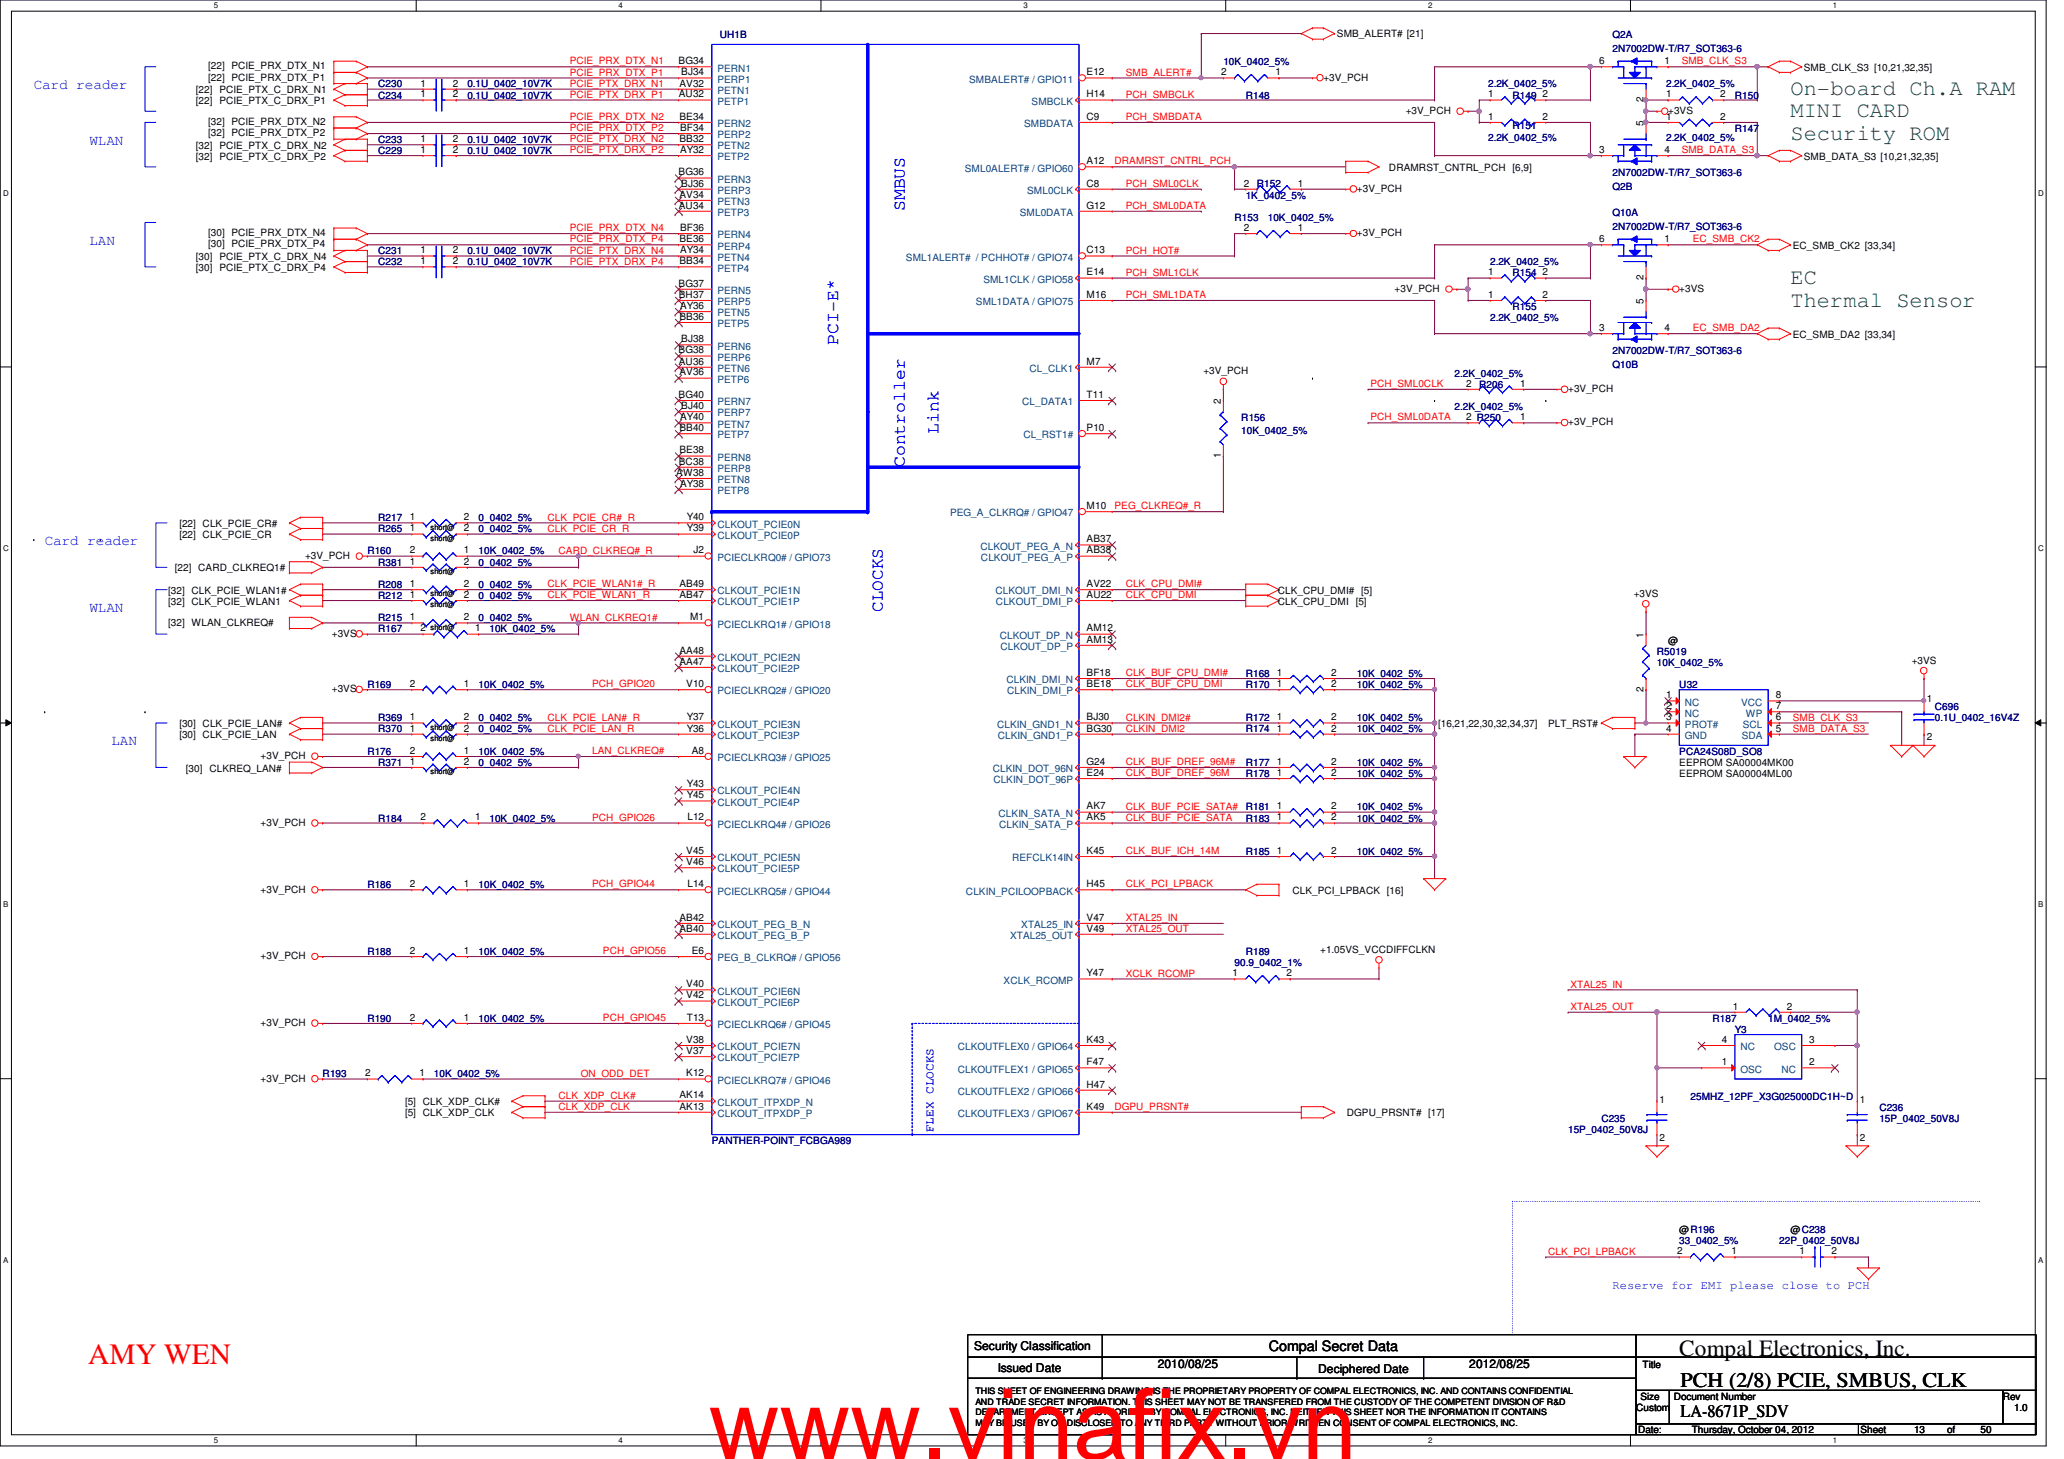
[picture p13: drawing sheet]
<svg xmlns="http://www.w3.org/2000/svg" width="297mm" height="210mm" viewBox="0 0 297 210" stroke-linecap="round" stroke-linejoin="round" font-family="sans-serif">
<defs><g id="words">
<text font-size="14.1" fill="#f00" x="102" y="209.9">www.vinafix.vn</text>
<text font-size="4.2" fill="#f00" x="12.7" y="196.3">AMY WEN</text>
<text font-size="3.3" x="241.7" y="195">Compal Electronics, Inc.</text>
<g font-size="3.2" fill="#008000">
<text x="257.7" y="13.7">On-board Ch.A RAM</text>
<text x="257.7" y="16.9">MINI CARD</text>
<text x="257.7" y="20.1">Security ROM</text>
<text x="257.7" y="40.9">EC</text>
<text x="257.7" y="44.1">Thermal Sensor</text>
</g>
<text font-size="3" x="241.8" y="199.6">PCH (2/8) PCIE, SMBUS, CLK</text>
<g font-size="2.5" fill="#00f">
<text x="130.2" y="30.4" transform="rotate(-90 130.2 30.4)">SMBUS</text>
<text x="120.6" y="49.6" transform="rotate(-90 120.6 49.6)">PCI-E*</text>
<text x="135" y="62.4" transform="rotate(-90 135 62.4)">Link</text>
<text x="130.2" y="67.2" transform="rotate(-90 130.2 67.2)">Controller</text>
<text x="127" y="88" transform="rotate(-90 127 88)">CLOCKS</text>
</g>
<text font-size="2.5" x="241.8" y="203.9">LA-8671P_SDV</text>
<g font-size="2.1" fill="#00f">
<text x="4.9" y="12.8">Card reader</text>
<text x="12.9" y="20.8">WLAN</text>
<text x="12.9" y="35.2">LAN</text>
<text x="6.4" y="78.4">Card reader</text>
<text x="12.9" y="88">WLAN</text>
<text x="16" y="107.2">LAN</text>
</g>
<text font-size="2.1" x="182.6" y="194.4">Compal Secret Data</text>
<g font-size="1.7" fill="#00f">
<text x="134.4" y="162.9" transform="rotate(-90 134.4 162.9)">FLEX CLOCKS</text>
<text x="232.1" y="185.4">Reserve for EMI please close to PCH</text>
</g>
<g font-size="1.7">
<text x="140.2" y="194.3">Security Classification</text>
<text x="143.6" y="197.3">Issued Date</text>
<text x="166.6" y="196.8">2010/08/25</text>
<text x="189.7" y="197.5">Deciphered Date</text>
<text x="211.5" y="196.8">2012/08/25</text>
</g>
<g font-size="1.4" fill="#000080">
<text x="103.6" y="5.5">UH1B</text>
<text x="232.1" y="5.5">Q2A</text>
<text x="176.1" y="9.4">10K_0402_5%</text>
<text x="232.1" y="7.5">2N7002DW-T/R7_SOT363-6</text>
<text x="54.4" y="12.6">C230</text>
<text x="54.4" y="14.2">C234</text>
<text x="67.3" y="12.6">0.1U_0402_10V7K</text>
<text x="67.3" y="14.2">0.1U_0402_10V7K</text>
<text x="179.3" y="14.2">R148</text>
<text x="214.2" y="12.6">2.2K_0402_5%</text>
<text x="217.7" y="14.2">R149</text>
<text x="239.8" y="12.6">2.2K_0402_5%</text>
<text x="249.7" y="14.2">R150</text>
<text x="54.4" y="20.6">C233</text>
<text x="54.4" y="22.2">C229</text>
<text x="67.3" y="20.6">0.1U_0402_10V7K</text>
<text x="67.3" y="22.2">0.1U_0402_10V7K</text>
<text x="214.2" y="20.2">2.2K_0402_5%</text>
<text x="217.7" y="18.6">R151</text>
<text x="239.8" y="20.2">2.2K_0402_5%</text>
<text x="249.7" y="19">R147</text>
<text x="179.3" y="28.6">1K_0402_5%</text>
<text x="180.9" y="27">R152</text>
<text x="232.1" y="27.3">Q2B</text>
<text x="232.1" y="25.4">2N7002DW-T/R7_SOT363-6</text>
<text x="177.7" y="31.7">R153</text>
<text x="182.5" y="31.7">10K_0402_5%</text>
<text x="232.1" y="31.1">Q10A</text>
<text x="232.1" y="33.1">2N7002DW-T/R7_SOT363-6</text>
<text x="54.4" y="38.2">C232</text>
<text x="54.4" y="36.6">C231</text>
<text x="67.3" y="38.2">0.1U_0402_10V7K</text>
<text x="67.3" y="36.6">0.1U_0402_10V7K</text>
<text x="214.5" y="38.2">2.2K_0402_5%</text>
<text x="217.7" y="39.8">R154</text>
<text x="214.5" y="46.2">2.2K_0402_5%</text>
<text x="217.7" y="44.6">R155</text>
<text x="232.1" y="52.9">Q10B</text>
<text x="232.1" y="51">2N7002DW-T/R7_SOT363-6</text>
<text x="209.3" y="54.2">2.2K_0402_5%</text>
<text x="209.3" y="59">2.2K_0402_5%</text>
<text x="212.9" y="55.8">R206</text>
<text x="178.6" y="60.6">R156</text>
<text x="178.6" y="62.5">10K_0402_5%</text>
<text x="54.4" y="76.6">R265</text>
<text x="54.4" y="75">R217</text>
<text x="68.9" y="76.6">0_0402_5%</text>
<text x="68.9" y="75">0_0402_5%</text>
<text x="52.9" y="79.8">R160</text>
<text x="54.4" y="81.4">R381</text>
<text x="68.9" y="79.8">10K_0402_5%</text>
<text x="68.9" y="81.4">0_0402_5%</text>
<text x="54.4" y="84.6">R208</text>
<text x="54.4" y="86.2">R212</text>
<text x="54.4" y="89.4">R215</text>
<text x="68.9" y="84.6">0_0402_5%</text>
<text x="68.9" y="86.2">0_0402_5%</text>
<text x="68.9" y="89.4">0_0402_5%</text>
<text x="54.4" y="91">R167</text>
<text x="70.4" y="91">10K_0402_5%</text>
<text x="238.5" y="94.2">R5019</text>
<text x="238.5" y="95.8">10K_0402_5%</text>
<text x="52.9" y="99">R169</text>
<text x="68.9" y="99">10K_0402_5%</text>
<text x="179.3" y="97.4">R168</text>
<text x="179.3" y="99">R170</text>
<text x="195.3" y="97.4">10K_0402_5%</text>
<text x="195.3" y="99">10K_0402_5%</text>
<text x="241.7" y="99">U32</text>
<text x="54.4" y="103.8">R369</text>
<text x="54.4" y="105.4">R370</text>
<text x="68.9" y="103.8">0_0402_5%</text>
<text x="68.9" y="105.4">0_0402_5%</text>
<text x="179.3" y="103.8">R172</text>
<text x="179.3" y="105.4">R174</text>
<text x="195.3" y="103.8">10K_0402_5%</text>
<text x="195.3" y="105.4">10K_0402_5%</text>
<text x="278.5" y="102.2">C696</text>
<text x="278.5" y="103.8">0.1U_0402_16V4Z</text>
<text x="52.9" y="108.6">R176</text>
<text x="54.4" y="110.2">R371</text>
<text x="68.9" y="108.6">10K_0402_5%</text>
<text x="68.9" y="110.2">0_0402_5%</text>
<text x="179.3" y="110.2">R177</text>
<text x="179.3" y="111.8">R178</text>
<text x="195.3" y="110.2">10K_0402_5%</text>
<text x="195.3" y="111.8">10K_0402_5%</text>
<text x="241.7" y="108.6">PCA24S08D_SO8</text>
<text x="54.4" y="118.2">R184</text>
<text x="70.4" y="118.2">10K_0402_5%</text>
<text x="179.3" y="118.2">R183</text>
<text x="179.3" y="116.6">R181</text>
<text x="195.3" y="118.2">10K_0402_5%</text>
<text x="195.3" y="116.6">10K_0402_5%</text>
<text x="179.3" y="123">R185</text>
<text x="195.3" y="123">10K_0402_5%</text>
<text x="52.9" y="127.8">R186</text>
<text x="68.9" y="127.8">10K_0402_5%</text>
<text x="52.9" y="137.4">R188</text>
<text x="68.9" y="137.4">10K_0402_5%</text>
<text x="179.3" y="137.4">R189</text>
<text x="177.7" y="139">90.9_0402_1%</text>
<text x="52.9" y="147">R190</text>
<text x="68.9" y="147">10K_0402_5%</text>
<text x="246.5" y="147">R187</text>
<text x="249.7" y="148.6">Y3</text>
<text x="254.5" y="147">1M_0402_5%</text>
<text x="46.4" y="155">R193</text>
<text x="62.4" y="155">10K_0402_5%</text>
<text x="230.5" y="161.4">C235</text>
<text x="243.3" y="158.2">25MHZ_12PF_X3G025000DC1H~D</text>
<text x="270.5" y="159.8">C236</text>
<text x="270.5" y="161.4">15P_0402_50V8J</text>
<text x="102.4" y="164.6">PANTHER-POINT_FCBGA989</text>
<text x="225.7" y="163">15P_0402_50V8J</text>
<text x="241.7" y="179">33_0402_5%</text>
<text x="256.1" y="179">22P_0402_50V8J</text>
</g>
<g font-size="1.4">
<text x="192.4" y="5.4">SMB_ALERT# [21]</text>
<text x="30" y="10">[22] PCIE_PRX_DTX_N1</text>
<text x="30" y="11.6">[22] PCIE_PRX_DTX_P1</text>
<text x="97.7" y="9.2">BG34</text>
<text x="98" y="10.8">BJ34</text>
<text x="156.4" y="10.8">E12</text>
<text x="175.8" y="10.8">2</text>
<text x="183.6" y="10.8">1</text>
<text x="190.5" y="11.6">+3V_PCH</text>
<text x="230.2" y="9.2">6</text>
<text x="239.6" y="9.2">1</text>
<text x="259.6" y="10.2">SMB_CLK_S3 [10,21,32,35]</text>
<text x="28.2" y="13.4">[22] PCIE_PTX_C_DRX_N1</text>
<text x="28.2" y="15">[22] PCIE_PTX_C_DRX_P1</text>
<text x="30" y="18">[32] PCIE_PRX_DTX_N2</text>
<text x="60.5" y="12.4">1</text>
<text x="60.5" y="14">1</text>
<text x="65.1" y="12.4">2</text>
<text x="65.1" y="14">2</text>
<text x="97.7" y="14">AU32</text>
<text x="97.8" y="17.2">BE34</text>
<text x="97.8" y="12.4">AV32</text>
<text x="156.4" y="14">H14</text>
<text x="156.4" y="17.2">C9</text>
<text x="202.3" y="16.4">+3V_PCH</text>
<text x="214.2" y="17.2">1</text>
<text x="214.2" y="14">1</text>
<text x="222" y="17.2">2</text>
<text x="222" y="14">2</text>
<text x="236.5" y="14.7" transform="rotate(-90 236.5 14.7)">2</text>
<text x="239.8" y="14">1</text>
<text x="239.8" y="17.2">1</text>
<text x="240.1" y="16.4">+3VS</text>
<text x="247.6" y="14">2</text>
<text x="247.6" y="17.2">2</text>
<text x="28.2" y="21.4">[32] PCIE_PTX_C_DRX_N2</text>
<text x="28.2" y="23">[32] PCIE_PTX_C_DRX_P2</text>
<text x="30" y="19.6">[32] PCIE_PRX_DTX_P2</text>
<text x="60.5" y="20.4">1</text>
<text x="60.5" y="22">1</text>
<text x="65.1" y="20.4">2</text>
<text x="65.1" y="22">2</text>
<text x="97.8" y="20.4">BB32</text>
<text x="97.9" y="18.8">BF34</text>
<text x="97.9" y="22">AY32</text>
<text x="156.4" y="23.6">A12</text>
<text x="230.2" y="22">3</text>
<text x="236.5" y="18.1" transform="rotate(-90 236.5 18.1)">5</text>
<text x="239.6" y="22">4</text>
<text x="259.6" y="23">SMB_DATA_S3 [10,21,32,35]</text>
<text x="97.7" y="25.2">BG36</text>
<text x="97.8" y="28.4">AV34</text>
<text x="98" y="26.8">BJ36</text>
<text x="156.4" y="26.8">C8</text>
<text x="179" y="26.8">2</text>
<text x="186.8" y="26.8">1</text>
<text x="195.3" y="27.6">+3V_PCH</text>
<text x="199.9" y="24.6">DRAMRST_CNTRL_PCH [6,9]</text>
<text x="30" y="34">[30] PCIE_PRX_DTX_N4</text>
<text x="30" y="35.6">[30] PCIE_PRX_DTX_P4</text>
<text x="97.7" y="30">AU34</text>
<text x="97.8" y="34.8">BE36</text>
<text x="97.9" y="33.2">BF36</text>
<text x="156.4" y="30">G12</text>
<text x="179" y="33.2">2</text>
<text x="186.8" y="33.2">1</text>
<text x="195.3" y="34">+3V_PCH</text>
<text x="230.2" y="34.8">6</text>
<text x="239.6" y="34.8">1</text>
<text x="258" y="35.8">EC_SMB_CK2 [33,34]</text>
<text x="28.2" y="37.4">[30] PCIE_PTX_C_DRX_N4</text>
<text x="28.2" y="39">[30] PCIE_PTX_C_DRX_P4</text>
<text x="60.5" y="38">1</text>
<text x="60.5" y="36.4">1</text>
<text x="65.1" y="38">2</text>
<text x="65.1" y="36.4">2</text>
<text x="97.7" y="41.2">BG37</text>
<text x="97.8" y="38">BB34</text>
<text x="97.9" y="36.4">AY34</text>
<text x="156.4" y="36.4">C13</text>
<text x="156.4" y="39.6">E14</text>
<text x="200.7" y="42">+3V_PCH</text>
<text x="214.2" y="39.6">1</text>
<text x="222" y="39.6">2</text>
<text x="236.5" y="40.3" transform="rotate(-90 236.5 40.3)">2</text>
<text x="241.7" y="42">+3VS</text>
<text x="97.7" y="42.8">BH37</text>
<text x="97.8" y="46">BB36</text>
<text x="97.9" y="44.4">AY36</text>
<text x="156.4" y="42.8">M16</text>
<text x="214.2" y="42.8">1</text>
<text x="222" y="42.8">2</text>
<text x="230.2" y="47.6">3</text>
<text x="236.5" y="43.7" transform="rotate(-90 236.5 43.7)">5</text>
<text x="239.6" y="47.6">4</text>
<text x="97.7" y="50.8">BG38</text>
<text x="97.7" y="52.5">AU36</text>
<text x="98" y="49.2">BJ38</text>
<text x="156.4" y="52.5">M7</text>
<text x="173.2" y="53.8">+3V_PCH</text>
<text x="258" y="48.6">EC_SMB_DA2 [33,34]</text>
<text x="97.7" y="57.2">BG40</text>
<text x="97.8" y="54">AV36</text>
<text x="98" y="58.8">BJ40</text>
<text x="156.4" y="57.2">T11</text>
<text x="175.7" y="58.1" transform="rotate(-90 175.7 58.1)">2</text>
<text x="211" y="55.6">2</text>
<text x="218.8" y="55.6">1</text>
<text x="225.7" y="56.4">+3V_PCH</text>
<text x="97.8" y="65.2">BE38</text>
<text x="97.8" y="62">BB40</text>
<text x="97.9" y="60.5">AY40</text>
<text x="156.4" y="62">P10</text>
<text x="175.7" y="65.9" transform="rotate(-90 175.7 65.9)">1</text>
<text x="211" y="60.5">2 R250</text>
<text x="218.8" y="60.5">1</text>
<text x="225.7" y="61.2">+3V_PCH</text>
<text x="97.3" y="68.5">AW38</text>
<text x="97.7" y="66.8">BC38</text>
<text x="97.9" y="70">AY38</text>
<text x="25.8" y="77.4">[22] CLK_PCIE_CR</text>
<text x="25.8" y="75.8">[22] CLK_PCIE_CR#</text>
<text x="59" y="76.5">1</text>
<text x="59" y="74.8">1</text>
<text x="66.8" y="76.5">2</text>
<text x="66.8" y="74.8">2</text>
<text x="98.8" y="74.8">Y40</text>
<text x="98.8" y="76.5">Y39</text>
<text x="156.4" y="73.2">M10</text>
<text x="25.2" y="82.2">[22] CARD_CLKREQ1#</text>
<text x="43.9" y="80.4">+3V_PCH</text>
<text x="59" y="81.2">1</text>
<text x="59" y="79.6">2</text>
<text x="66.8" y="81.2">2</text>
<text x="66.8" y="79.6">1</text>
<text x="99.8" y="79.6">J2</text>
<text x="156.4" y="78">AB37</text>
<text x="156.4" y="79.6">AB38</text>
<text x="24.2" y="87">[32] CLK_PCIE_WLAN1</text>
<text x="24.2" y="85.4">[32] CLK_PCIE_WLAN1#</text>
<text x="59" y="84.5">1</text>
<text x="59" y="86">1</text>
<text x="59" y="89.2">1</text>
<text x="66.8" y="84.5">2</text>
<text x="66.8" y="86">2</text>
<text x="66.8" y="89.2">2</text>
<text x="97.8" y="84.5">AB49</text>
<text x="97.8" y="86">AB47</text>
<text x="99.3" y="89.2">M1</text>
<text x="156.4" y="84.5">AV22</text>
<text x="156.4" y="86">AU22</text>
<text x="183.9" y="85.4">CLK_CPU_DMI#</text>
<text x="183.9" y="87">CLK_CPU_DMI [5]</text>
<text x="195.9" y="85.4">[5]</text>
<text x="235.1" y="85.9">+3VS</text>
<text x="24.2" y="90">[32] WLAN_CLKREQ#</text>
<text x="47.7" y="91.6">+3VS</text>
<text x="60.5" y="90.8">2</text>
<text x="68.4" y="90.8">1</text>
<text x="97.8" y="94">AA48</text>
<text x="97.8" y="95.6">AA47</text>
<text x="156.4" y="92.5">AM13</text>
<text x="156.4" y="90.8">AM12</text>
<text x="236.5" y="91.7" transform="rotate(-90 236.5 91.7)">1</text>
<text x="240.1" y="92.6">@</text>
<text x="275.1" y="95.5">+3VS</text>
<text x="47.7" y="99.6">+3VS</text>
<text x="59" y="98.8">2</text>
<text x="66.8" y="98.8">1</text>
<text x="98.8" y="98.8">V10</text>
<text x="156.4" y="97.2">BF18</text>
<text x="156.4" y="98.8">BE18</text>
<text x="183.8" y="97.2">1</text>
<text x="183.8" y="98.8">1</text>
<text x="191.6" y="97.2">2</text>
<text x="191.6" y="98.8">2</text>
<text x="236.5" y="99.5" transform="rotate(-90 236.5 99.5)">2</text>
<text x="239.8" y="100.5">1</text>
<text x="255.6" y="100.5">8</text>
<text x="277.3" y="101">1</text>
<text x="25.8" y="106.2">[30] CLK_PCIE_LAN</text>
<text x="25.8" y="104.6">[30] CLK_PCIE_LAN#</text>
<text x="59" y="103.6">1</text>
<text x="59" y="105.2">1</text>
<text x="66.8" y="103.6">2</text>
<text x="66.8" y="105.2">2</text>
<text x="98.8" y="103.6">Y37</text>
<text x="98.8" y="105.2">Y36</text>
<text x="156.4" y="103.6">BJ30</text>
<text x="156.4" y="105.2">BG30</text>
<text x="183.8" y="103.6">1</text>
<text x="183.8" y="105.2">1</text>
<text x="191.6" y="103.6">2</text>
<text x="191.6" y="105.2">2</text>
<text x="207" y="104.6">[16,21,22,30,32,34,37]</text>
<text x="222.8" y="104.6">PLT_RST#</text>
<text x="239.8" y="102">2</text>
<text x="239.8" y="103.6">3</text>
<text x="239.8" y="105.2">4</text>
<text x="255.6" y="105.2">5</text>
<text x="255.6" y="103.6">6</text>
<text x="255.6" y="102">7</text>
<text x="277.3" y="106.5">2</text>
<text x="26.8" y="111">[30] CLKREQ_LAN#</text>
<text x="37.5" y="109.2">+3V_PCH</text>
<text x="59" y="110">1</text>
<text x="59" y="108.5">2</text>
<text x="66.8" y="110">2</text>
<text x="66.8" y="108.5">1</text>
<text x="98.8" y="113.2">Y43</text>
<text x="99.6" y="108.5">A8</text>
<text x="156.4" y="110">G24</text>
<text x="156.4" y="111.6">E24</text>
<text x="183.8" y="110">1</text>
<text x="183.8" y="111.6">1</text>
<text x="191.6" y="110">2</text>
<text x="191.6" y="111.6">2</text>
<text x="241.7" y="110.2">EEPROM SA00004MK00</text>
<text x="241.7" y="111.8">EEPROM SA00004ML00</text>
<text x="37.5" y="118.8">+3V_PCH</text>
<text x="60.5" y="118">2</text>
<text x="68.4" y="118">1</text>
<text x="98.8" y="114.9">Y45</text>
<text x="98.9" y="118">L12</text>
<text x="156.4" y="116.5">AK7</text>
<text x="156.4" y="118">AK5</text>
<text x="183.8" y="118">1</text>
<text x="183.8" y="116.5">1</text>
<text x="191.6" y="118">2</text>
<text x="191.6" y="116.5">2</text>
<text x="98.8" y="122.9">V45</text>
<text x="98.8" y="124.5">V46</text>
<text x="156.4" y="122.9">K45</text>
<text x="183.8" y="122.9">1</text>
<text x="191.6" y="122.9">2</text>
<text x="37.5" y="128.4">+3V_PCH</text>
<text x="59" y="127.6">2</text>
<text x="66.8" y="127.6">1</text>
<text x="98.9" y="127.6">L14</text>
<text x="156.4" y="127.6">H45</text>
<text x="186" y="128.6">CLK_PCI_LPBACK [16]</text>
<text x="59" y="137.2">2</text>
<text x="66.8" y="137.2">1</text>
<text x="97.8" y="134">AB40</text>
<text x="97.8" y="132.5">AB42</text>
<text x="99.6" y="137.2">E6</text>
<text x="156.4" y="132.5">V47</text>
<text x="156.4" y="134">V49</text>
<text x="190" y="137.1">+1.05VS_VCCDIFFCLKN</text>
<text x="37.5" y="138">+3V_PCH</text>
<text x="98.8" y="142">V40</text>
<text x="98.8" y="143.6">V42</text>
<text x="156.4" y="140.5">Y47</text>
<text x="177.4" y="140.5">1</text>
<text x="185.2" y="140.5">2</text>
<text x="37.5" y="147.6">+3V_PCH</text>
<text x="59" y="146.9">2</text>
<text x="66.8" y="146.9">1</text>
<text x="98.8" y="146.9">T13</text>
<text x="249.4" y="145.2">1</text>
<text x="257.2" y="145.2">2</text>
<text x="37.5" y="155.6">+3V_PCH</text>
<text x="52.5" y="154.9">2</text>
<text x="60.4" y="154.9">1</text>
<text x="98.8" y="154.9">K12</text>
<text x="98.8" y="150">V38</text>
<text x="98.8" y="151.6">V37</text>
<text x="156.4" y="150">K43</text>
<text x="156.4" y="153.2">F47</text>
<text x="247.8" y="150">4</text>
<text x="247.8" y="153.2">1</text>
<text x="260.4" y="150">3</text>
<text x="260.4" y="153.2">2</text>
<text x="58.3" y="159">[5] CLK_XDP_CLK#</text>
<text x="58.3" y="160.6">[5] CLK_XDP_CLK</text>
<text x="97.8" y="158">AK14</text>
<text x="97.8" y="159.6">AK13</text>
<text x="156.4" y="156.5">H47</text>
<text x="156.4" y="159.6">K49</text>
<text x="193.8" y="160.6">DGPU_PRSNT# [17]</text>
<text x="238.8" y="158.6">1</text>
<text x="267.7" y="158.6">1</text>
<text x="238.8" y="164.1">2</text>
<text x="267.7" y="164.1">2</text>
<text x="241.7" y="177.4">@R196</text>
<text x="257.7" y="177.4">@C238</text>
<text x="241.4" y="180.5">2</text>
<text x="249.2" y="180.5">1</text>
<text x="259" y="180.5">1</text>
<text x="263.6" y="180.5">2</text>
<text x="236.4" y="196.8">Title</text>
<text x="235.5" y="203">Custom</text>
<text x="236.1" y="201.4">Size</text>
<text x="240.9" y="201.4">Document Number</text>
<text x="288.2" y="201.4">Rev</text>
<text x="289.9" y="203">1.0</text>
<text x="235.8" y="206.2">Date:</text>
<text x="243.5" y="206.2">Thursday, October 04, 2012</text>
<text x="267.8" y="206.2">Sheet</text>
<text x="275.5" y="206.2">13</text>
<text x="280.2" y="206.2">of</text>
<text x="285" y="206.2">50</text>
</g>
<g font-size="1.4" fill="#f00">
<text x="82" y="9.3">PCIE_PRX_DTX_N1</text>
<text x="82" y="10.9">PCIE_PRX_DTX_P1</text>
<text x="162" y="10.9">SMB_ALERT#</text>
<text x="242" y="9.3">SMB_CLK_S3</text>
<text x="82" y="17.3">PCIE_PRX_DTX_N2</text>
<text x="82" y="12.5">PCIE_PTX_DRX_N1</text>
<text x="82" y="14.1">PCIE_PTX_DRX_P1</text>
<text x="162" y="14.1">PCH_SMBCLK</text>
<text x="162" y="17.3">PCH_SMBDATA</text>
<text x="82" y="18.9">PCIE_PRX_DTX_P2</text>
<text x="82" y="20.5">PCIE_PTX_DRX_N2</text>
<text x="82" y="22.1">PCIE_PTX_DRX_P2</text>
<text x="160.4" y="23.7">DRAMRST_CNTRL_PCH</text>
<text x="242" y="22.1">SMB_DATA_S3</text>
<text x="162" y="26.9">PCH_SML0CLK</text>
<text x="82" y="33.3">PCIE_PRX_DTX_N4</text>
<text x="82" y="34.9">PCIE_PRX_DTX_P4</text>
<text x="162" y="30.1">PCH_SML0DATA</text>
<text x="243.6" y="34.9">EC_SMB_CK2</text>
<text x="82" y="36.5">PCIE_PTX_DRX_N4</text>
<text x="82" y="38.1">PCIE_PTX_DRX_P4</text>
<text x="162" y="36.5">PCH_HOT#</text>
<text x="162" y="39.7">PCH_SML1CLK</text>
<text x="162" y="42.9">PCH_SML1DATA</text>
<text x="243.6" y="47.7">EC_SMB_DA2</text>
<text x="197.2" y="55.7">PCH_SML0CLK</text>
<text x="197.2" y="60.5">PCH_SML0DATA</text>
<text x="78.8" y="74.9">CLK_PCIE_CR#_R</text>
<text x="78.8" y="76.5">CLK_PCIE_CR_R</text>
<text x="160.4" y="73.3">PEG_CLKREQ#_R</text>
<text x="80.4" y="79.7">CARD_CLKREQ#_R</text>
<text x="78.8" y="84.5">CLK_PCIE_WLAN1#_R</text>
<text x="78.8" y="86.1">CLK_PCIE_WLAN1_R</text>
<text x="82" y="89.3">WLAN_CLKREQ1#</text>
<text x="162" y="86.1">CLK_CPU_DMI</text>
<text x="162" y="84.5">CLK_CPU_DMI#</text>
<text x="85.2" y="98.9">PCH_GPIO20</text>
<text x="162" y="98.9">CLK_BUF_CPU_DMI</text>
<text x="162" y="97.3">CLK_BUF_CPU_DMI#</text>
<text x="78.8" y="103.7">CLK_PCIE_LAN#_R</text>
<text x="78.8" y="105.3">CLK_PCIE_LAN_R</text>
<text x="162" y="105.3">CLKIN_DMI2</text>
<text x="162" y="103.7">CLKIN_DMI2#</text>
<text x="258" y="103.7">SMB_CLK_S3</text>
<text x="258" y="105.3">SMB_DATA_S3</text>
<text x="85.2" y="108.5">LAN_CLKREQ#</text>
<text x="162" y="111.7">CLK_BUF_DREF_96M</text>
<text x="162" y="110.1">CLK_BUF_DREF_96M#</text>
<text x="85.2" y="118.1">PCH_GPIO26</text>
<text x="162" y="118.1">CLK_BUF_PCIE_SATA</text>
<text x="162" y="116.5">CLK_BUF_PCIE_SATA#</text>
<text x="162" y="122.9">CLK_BUF_ICH_14M</text>
<text x="85.2" y="127.7">PCH_GPIO44</text>
<text x="162" y="127.7">CLK_PCI_LPBACK</text>
<text x="86.8" y="137.3">PCH_GPIO56</text>
<text x="162" y="132.5">XTAL25_IN</text>
<text x="162" y="134.1">XTAL25_OUT</text>
<text x="162" y="140.5">XCLK_RCOMP</text>
<text x="226" y="142.1">XTAL25_IN</text>
<text x="86.8" y="146.9">PCH_GPIO45</text>
<text x="226" y="145.3">XTAL25_OUT</text>
<text x="83.6" y="154.9">ON_ODD_DET</text>
<text x="80.4" y="159.7">CLK_XDP_CLK</text>
<text x="80.4" y="158.1">CLK_XDP_CLK#</text>
<text x="160.4" y="159.7">DGPU_PRSNT#</text>
<text x="222.8" y="180.5">CLK_PCI_LPBACK</text>
</g>
<g font-size="1.4" fill="#004080">
<text x="103.2" y="10.3">PERN1</text>
<text x="103.2" y="11.9">PERP1</text>
<text x="139.5" y="11.9">SMBALERT# / GPIO11</text>
<text x="103.2" y="13.5">PETN1</text>
<text x="103.2" y="15.1">PETP1</text>
<text x="148.5" y="15.1">SMBCLK</text>
<text x="103.2" y="18.3">PERN2</text>
<text x="103.2" y="19.9">PERP2</text>
<text x="103.2" y="21.5">PETN2</text>
<text x="103.2" y="23.1">PETP2</text>
<text x="147.4" y="18.3">SMBDATA</text>
<text x="103.2" y="26.3">PERN3</text>
<text x="103.2" y="27.9">PERP3</text>
<text x="103.2" y="29.5">PETN3</text>
<text x="138.8" y="24.7">SML0ALERT# / GPIO60</text>
<text x="147.8" y="27.9">SML0CLK</text>
<text x="103.2" y="34.3">PERN4</text>
<text x="103.2" y="35.9">PERP4</text>
<text x="103.2" y="31.1">PETP3</text>
<text x="146.8" y="31.1">SML0DATA</text>
<text x="103.2" y="37.5">PETN4</text>
<text x="103.2" y="39.1">PETP4</text>
<text x="130.4" y="37.5">SML1ALERT# / PCHHOT# / GPIO74</text>
<text x="141.5" y="40.7">SML1CLK / GPIO58</text>
<text x="103.2" y="42.3">PERN5</text>
<text x="103.2" y="43.9">PERP5</text>
<text x="103.2" y="45.5">PETN5</text>
<text x="103.2" y="47.1">PETP5</text>
<text x="140.5" y="43.9">SML1DATA / GPIO75</text>
<text x="103.2" y="50.3">PERN6</text>
<text x="103.2" y="51.9">PERP6</text>
<text x="103.2" y="53.5">PETN6</text>
<text x="148.2" y="53.5">CL_CLK1</text>
<text x="103.2" y="58.3">PERN7</text>
<text x="103.2" y="59.9">PERP7</text>
<text x="103.2" y="55.1">PETP6</text>
<text x="147.1" y="58.3">CL_DATA1</text>
<text x="103.2" y="61.5">PETN7</text>
<text x="103.2" y="63.1">PETP7</text>
<text x="147.3" y="63.1">CL_RST1#</text>
<text x="103.2" y="66.3">PERN8</text>
<text x="103.2" y="67.9">PERP8</text>
<text x="103.2" y="69.5">PETN8</text>
<text x="103.2" y="71.1">PETP8</text>
<text x="103.2" y="75.9">CLKOUT_PCIE0N</text>
<text x="103.2" y="77.5">CLKOUT_PCIE0P</text>
<text x="136.7" y="74.3">PEG_A_CLKRQ# / GPIO47</text>
<text x="103.2" y="80.7">PCIECLKRQ0# / GPIO73</text>
<text x="141.1" y="79.1">CLKOUT_PEG_A_N</text>
<text x="141.2" y="80.7">CLKOUT_PEG_A_P</text>
<text x="103.2" y="85.5">CLKOUT_PCIE1N</text>
<text x="103.2" y="87.1">CLKOUT_PCIE1P</text>
<text x="143.3" y="85.5">CLKOUT_DMI_N</text>
<text x="143.3" y="87.1">CLKOUT_DMI_P</text>
<text x="103.2" y="95.1">CLKOUT_PCIE2N</text>
<text x="103.2" y="90.3">PCIECLKRQ1# / GPIO18</text>
<text x="143.9" y="91.9">CLKOUT_DP_N</text>
<text x="144" y="93.5">CLKOUT_DP_P</text>
<text x="103.2" y="96.7">CLKOUT_PCIE2P</text>
<text x="103.2" y="99.9">PCIECLKRQ2# / GPIO20</text>
<text x="144.9" y="98.3">CLKIN_DMI_N</text>
<text x="144.9" y="99.9">CLKIN_DMI_P</text>
<text x="242.5" y="101.5">NC</text>
<text x="250.6" y="101.5">VCC</text>
<text x="103.2" y="104.7">CLKOUT_PCIE3N</text>
<text x="103.2" y="106.3">CLKOUT_PCIE3P</text>
<text x="143.5" y="104.7">CLKIN_GND1_N</text>
<text x="143.6" y="106.3">CLKIN_GND1_P</text>
<text x="242.5" y="103.1">NC</text>
<text x="242.5" y="104.7">PROT#</text>
<text x="242.5" y="106.3">GND</text>
<text x="250.7" y="106.3">SDA</text>
<text x="250.8" y="104.7">SCL</text>
<text x="251.2" y="103.1">WP</text>
<text x="103.2" y="109.5">PCIECLKRQ3# / GPIO25</text>
<text x="142.9" y="111.1">CLKIN_DOT_96N</text>
<text x="143" y="112.7">CLKIN_DOT_96P</text>
<text x="103.2" y="114.3">CLKOUT_PCIE4N</text>
<text x="103.2" y="115.9">CLKOUT_PCIE4P</text>
<text x="103.2" y="119.1">PCIECLKRQ4# / GPIO26</text>
<text x="143.7" y="117.5">CLKIN_SATA_N</text>
<text x="143.8" y="119.1">CLKIN_SATA_P</text>
<text x="103.2" y="123.9">CLKOUT_PCIE5N</text>
<text x="103.2" y="125.5">CLKOUT_PCIE5P</text>
<text x="145.7" y="123.9">REFCLK14IN</text>
<text x="103.2" y="128.7">PCIECLKRQ5# / GPIO44</text>
<text x="139" y="128.7">CLKIN_PCILOOPBACK</text>
<text x="103.2" y="135.1">CLKOUT_PEG_B_P</text>
<text x="103.2" y="133.5">CLKOUT_PEG_B_N</text>
<text x="145.4" y="135.1">XTAL25_OUT</text>
<text x="147" y="133.5">XTAL25_IN</text>
<text x="103.2" y="138.3">PEG_B_CLKRQ# / GPIO56</text>
<text x="103.2" y="143.1">CLKOUT_PCIE6N</text>
<text x="144.4" y="141.5">XCLK_RCOMP</text>
<text x="103.2" y="144.7">CLKOUT_PCIE6P</text>
<text x="103.2" y="147.9">PCIECLKRQ6# / GPIO45</text>
<text x="103.2" y="155.9">PCIECLKRQ7# / GPIO46</text>
<text x="103.2" y="151.1">CLKOUT_PCIE7N</text>
<text x="103.2" y="152.7">CLKOUT_PCIE7P</text>
<text x="137.8" y="151.1">CLKOUTFLEX0 / GPIO64</text>
<text x="137.8" y="154.3">CLKOUTFLEX1 / GPIO65</text>
<text x="250.5" y="151.1">NC</text>
<text x="250.5" y="154.3">OSC</text>
<text x="255.4" y="151.1">OSC</text>
<text x="256.4" y="154.3">NC</text>
<text x="103.2" y="159.1">CLKOUT_ITPXDP_N</text>
<text x="103.2" y="160.7">CLKOUT_ITPXDP_P</text>
<text x="137.8" y="157.5">CLKOUTFLEX2 / GPIO66</text>
<text x="137.8" y="160.7">CLKOUTFLEX3 / GPIO67</text>
</g>
<g font-size="1.3">
<text x="140.4" y="200.6">THIS SHEET OF ENGINEERING DRAWING IS THE PROPRIETARY PROPERTY OF COMPAL ELECTRONICS, INC. AND CONTAINS CONFIDENTIAL</text>
<text x="140.4" y="202.1">AND TRADE SECRET INFORMATION. THIS SHEET MAY NOT BE TRANSFERED FROM THE CUSTODY OF THE COMPETENT DIVISION OF R&amp;D</text>
<text x="140.4" y="203.6">DEPARTMENT EXCEPT AS AUTHORIZED BY COMPAL ELECTRONICS, INC. NEITHER THIS SHEET NOR THE INFORMATION IT CONTAINS</text>
<text x="140.4" y="205.1">MAY BE USED BY OR DISCLOSED TO ANY THIRD PARTY WITHOUT PRIOR WRITTEN CONSENT OF COMPAL ELECTRONICS, INC.</text>
</g>
<g font-size="1.1">
<text x="30.8" y="1.1">5</text>
<text x="89" y="1.1">4</text>
<text x="147.3" y="1.1">3</text>
<text x="205.5" y="1.1">2</text>
<text x="263.8" y="1.1">1</text>
<text x=".5" y="28.2">D</text>
<text x="293.3" y="28.2">D</text>
<text x="62" y="77.8">short@</text>
<text x="62" y="76.2">short@</text>
<text x=".5" y="79.3">C</text>
<text x="62" y="82.6">short@</text>
<text x="293.3" y="79.3">C</text>
<text x="62" y="85.8">short@</text>
<text x="62" y="87.4">short@</text>
<text x="62" y="90.6">short@</text>
<text x="62" y="105">short@</text>
<text x="62" y="106.6">short@</text>
<text x="62" y="111.4">short@</text>
<text x=".5" y="130.6">B</text>
<text x="293.3" y="130.6">B</text>
<text x=".5" y="181.7">A</text>
<text x="293.3" y="181.7">A</text>
<text x="30.8" y="207.6">5</text>
<text x="89" y="207.6">4</text>
<text x="147.3" y="207.6">3</text>
<text x="205.5" y="207.6">2</text>
<text x="263.8" y="207.6">1</text>
</g>
</g></defs>
<path d="M0 0h294.5v208h-294.5zM1.6 1.6h291.3v204.8h-291.3z" fill="none" stroke="#000" stroke-width=".14"/>
<g fill="#fff">
<path d="M30.8 .2h.6v1.2h-.6z"/>
<path d="M30.8 206.6h.6v1.2h-.6z"/>
</g>
<path d="M59.9 0v1.6M59.9 206.4v1.6" fill="none" stroke="#000" stroke-width=".14"/>
<g fill="#fff">
<path d="M89 .2h.6v1.2h-.6z"/>
<path d="M89 206.6h.6v1.2h-.6z"/>
</g>
<path d="M118.1 0v1.6M118.1 206.4v1.6" fill="none" stroke="#000" stroke-width=".14"/>
<g fill="#fff">
<path d="M147.3 .2h.6v1.2h-.6z"/>
<path d="M147.3 206.6h.6v1.2h-.6z"/>
</g>
<path d="M176.4 0v1.6M176.4 206.4v1.6" fill="none" stroke="#000" stroke-width=".14"/>
<g fill="#fff">
<path d="M205.5 .2h.6v1.2h-.6z"/>
<path d="M205.5 206.6h.6v1.2h-.6z"/>
</g>
<path d="M234.6 0v1.6M234.6 206.4v1.6" fill="none" stroke="#000" stroke-width=".14"/>
<g fill="#fff">
<path d="M263.8 .2h.6v1.2h-.6z"/>
<path d="M263.8 206.6h.6v1.2h-.6z"/>
<path d="M.5 27.2h.7v1.2h-.7z"/>
<path d="M293.3 27.2h.8v1.2h-.8z"/>
<path d="M.5 78.4h.7v1.1h-.7z"/>
<path d="M293.3 78.4h.8v1.1h-.8z"/>
</g>
<path d="M0 52.8h1.6M292.9 52.8h1.6" fill="none" stroke="#000" stroke-width=".14"/>
<g fill="#fff">
<path d="M.5 129.6h.7v1.2h-.7z"/>
<path d="M293.3 129.6h.7v1.2h-.7z"/>
</g>
<path d="M0 104h1.6M.8 103.5l.8 .5-.8 .4zM292.9 104l.8-.5v.9zM292.9 104h1.6" fill="none" stroke="#000" stroke-width=".14"/>
<path d="M.8 103.5l.8 .5-.8 .4zM292.9 104l.8-.5v.9z" fill="#000"/>
<g fill="#fff">
<path d="M.5 180.8h.7v1.1h-.7z"/>
<path d="M293.3 180.8h.7v1.1h-.7z"/>
</g>
<path d="M188.9 54.4h.1M206.5 57.6h.1M222.5 57.6h.1M4.9 77.6h.1M14.4 77.6h.1M6.4 102.4h.1M20.9 102.4h.1M0 155.2h1.6M292.9 155.2h1.6" fill="none" stroke="#000" stroke-width=".14"/>
<path d="M22.4 17.6h-1.5v6.4h1.5M22.4 9.6h-1.5v6.4h1.5M22.4 32h-1.5v6.4h1.5M24 75.2h-1.6v6.4h1.6M24 84.8h-1.6v6.4h1.6M24 104h-1.6v6.4h1.6" fill="none" stroke="#00f" stroke-width=".14"/>
<path d="M217.7 172.8v19.2M217.7 172.8h67.2M284.9 172.8h.1M217.7 192h.1" fill="none" stroke="#00f" stroke-width=".14" stroke-dasharray="0 .3"/>
<path d="M184.1 11.2h.1M184.1 11.2h4.8M212.9 17.6h.1M212.9 16h.1M212.9 17.6h1.6M212.9 16v1.6M52.9 80h.1M52.9 80h6.4M198.5 139.2v1.6M185.7 140.8h.1M185.7 140.8h12.8M198.5 140.8h.1" fill="none" stroke="#800040" stroke-width=".14"/>
<circle cx="212.8" cy="16" r=".3" fill="#f0f"/>
<circle cx="212.8" cy="16" r=".3" fill="none" stroke="#f0f" stroke-width=".14"/>
<path d="M211.3 16h.1M211.3 16h1.6" fill="none" stroke="#800040" stroke-width=".14"/>
<circle cx="212.8" cy="16" r=".3" fill="#f0f"/>
<circle cx="212.8" cy="16" r=".3" fill="none" stroke="#f0f" stroke-width=".14"/>
<path d="M212.9 14.4h.1M212.9 16h.1M212.9 14.4h1.6M212.9 14.4v1.6M187.3 33.6h.1M187.3 33.6h6.4M176.1 56h.1M176.1 56v1.6" fill="none" stroke="#800040" stroke-width=".14"/>
<circle cx="212.8" cy="16" r=".3" fill="#f0f"/>
<circle cx="212.8" cy="16" r=".3" fill="none" stroke="#f0f" stroke-width=".14"/>
<path d="M211.3 43.2h.1M211.3 41.6h.1M211.3 43.2h3.2M211.3 41.6v1.6" fill="none" stroke="#800040" stroke-width=".14"/>
<circle cx="211.2" cy="41.6" r=".31" fill="#f0f"/>
<circle cx="211.2" cy="41.6" r=".31" fill="none" stroke="#f0f" stroke-width=".14"/>
<path d="M209.7 41.6h.1M209.7 41.6h1.6" fill="none" stroke="#800040" stroke-width=".14"/>
<circle cx="211.2" cy="41.6" r=".31" fill="#f0f"/>
<circle cx="211.2" cy="41.6" r=".31" fill="none" stroke="#f0f" stroke-width=".14"/>
<path d="M211.3 40h.1M211.3 41.6h.1M211.3 40h3.2M211.3 40v1.6" fill="none" stroke="#800040" stroke-width=".14"/>
<circle cx="211.2" cy="41.6" r=".31" fill="#f0f"/>
<circle cx="211.2" cy="41.6" r=".31" fill="none" stroke="#f0f" stroke-width=".14"/>
<g fill="none" stroke="#800040" stroke-width=".14">
<path d="M236.9 17.6h.1M236.9 17.6h3.2M219.3 56h.1M219.3 56h4.8M219.3 60.8h.1M219.3 60.8h4.8M46.4 108.8h.1M46.4 108.8h12.9M46.4 137.6h.1M46.4 128h.1M46.4 137.6h12.9M46.4 128h12.9"/>
<path d="M46.4 147.2h.1M46.4 147.2h12.9"/>
</g>
<circle cx="236.8" cy="17.6" r=".31" fill="#f0f"/>
<circle cx="236.8" cy="17.6" r=".31" fill="none" stroke="#f0f" stroke-width=".14"/>
<path d="M236.9 16h.1M236.9 16v1.6" fill="none" stroke="#800040" stroke-width=".14"/>
<circle cx="236.8" cy="17.6" r=".31" fill="#f0f"/>
<circle cx="236.8" cy="17.6" r=".31" fill="none" stroke="#f0f" stroke-width=".14"/>
<circle cx="236.9" cy="16" r=".3" fill="#f0f"/>
<circle cx="236.9" cy="16" r=".3" fill="none" stroke="#f0f" stroke-width=".14"/>
<path d="M236.9 16h1.6M238.5 16h.1" fill="none" stroke="#800040" stroke-width=".14"/>
<circle cx="236.9" cy="16" r=".3" fill="#f0f"/>
<circle cx="236.9" cy="16" r=".3" fill="none" stroke="#f0f" stroke-width=".14"/>
<path d="M236.9 41.6h.1M236.9 41.6v1.6" fill="none" stroke="#800040" stroke-width=".14"/>
<circle cx="236.8" cy="41.6" r=".31" fill="#f0f"/>
<circle cx="236.8" cy="41.6" r=".31" fill="none" stroke="#f0f" stroke-width=".14"/>
<path d="M236.9 41.6h3.2M240.1 41.6h.1" fill="none" stroke="#800040" stroke-width=".14"/>
<circle cx="236.8" cy="41.6" r=".31" fill="#f0f"/>
<circle cx="236.8" cy="41.6" r=".31" fill="none" stroke="#f0f" stroke-width=".14"/>
<path d="M236.9 40h.1M236.9 40v1.6" fill="none" stroke="#800040" stroke-width=".14"/>
<circle cx="236.8" cy="41.6" r=".31" fill="#f0f"/>
<circle cx="236.8" cy="41.6" r=".31" fill="none" stroke="#f0f" stroke-width=".14"/>
<path d="M236.9 14.4h.1M236.9 14.4v1.6" fill="none" stroke="#800040" stroke-width=".14"/>
<circle cx="236.9" cy="16" r=".3" fill="#f0f"/>
<circle cx="236.9" cy="16" r=".3" fill="none" stroke="#f0f" stroke-width=".14"/>
<circle cx="236.9" cy="14.4" r=".3" fill="#f0f"/>
<circle cx="236.9" cy="14.4" r=".3" fill="none" stroke="#f0f" stroke-width=".14"/>
<path d="M236.9 14.4h3.2M240.1 14.4h.1" fill="none" stroke="#800040" stroke-width=".14"/>
<circle cx="236.9" cy="14.4" r=".3" fill="#f0f"/>
<circle cx="236.9" cy="14.4" r=".3" fill="none" stroke="#f0f" stroke-width=".14"/>
<g fill="none" stroke="#800040" stroke-width=".14">
<path d="M177.7 27.2h.1M177.7 24h.1M177.7 27.2h1.6M177.7 24v3.2M46.4 86.4h.1M46.4 84.8h.1M46.4 86.4h12.9M46.4 84.8h12.9M52.9 91.2h.1M52.9 99.2h.1M52.9 91.2h8M52.9 99.2h6.4"/>
<path d="M67.3 99.2h.1M67.3 84.8h.1M67.3 86.4h.1M67.3 99.2h30.4M67.3 86.4h30.4M67.3 84.8h30.4M83.3 80h.1M83.3 80h14.4M160.1 99.2h.1M160.1 97.6h.1M160.1 86.4h.1M160.1 84.8h.1"/>
<path d="M160.1 99.2h24M160.1 97.6h24M160.1 86.4h19.2M160.1 84.8h19.2M160.1 105.6h.1M160.1 104h.1M160.1 112h.1M160.1 110.4h.1M160.1 118.4h.1M160.1 116.8h.1M160.1 105.6h24M160.1 104h24"/>
<path d="M160.1 112h24M160.1 110.4h24M160.1 118.4h24M160.1 116.8h24M160.1 123.2h.1M160.1 128h.1M160.1 123.2h24M160.1 128h19.2M78.4 158.4h.1M78.4 158.4h19.3M78.4 160h.1M78.4 160h19.3"/>
<path d="M222.5 180.8h.1M222.5 180.8h19.2"/>
</g>
<circle cx="177.7" cy="24" r=".31" fill="#f0f"/>
<circle cx="177.7" cy="24" r=".31" fill="none" stroke="#f0f" stroke-width=".14"/>
<path d="M160.1 24h.1M160.1 24h33.6M177.7 24h.1" fill="none" stroke="#800040" stroke-width=".14"/>
<circle cx="177.7" cy="24" r=".31" fill="#f0f"/>
<circle cx="177.7" cy="24" r=".31" fill="none" stroke="#f0f" stroke-width=".14"/>
<path d="M172.9 11.2h.1M172.9 11.2h3.2" fill="none" stroke="#800040" stroke-width=".14"/>
<circle cx="172.8" cy="11.2" r=".3" fill="#f0f"/>
<circle cx="172.8" cy="11.2" r=".3" fill="none" stroke="#f0f" stroke-width=".14"/>
<g fill="none" stroke="#800040" stroke-width=".14">
<path d="M240.1 35.2h.1M240.1 35.2h12.8M240.1 48h.1M240.1 48h12.8M192.1 97.6h14.4M206.5 97.6h.1M206.5 99.2h.1M206.5 97.6v1.6M238.5 164.8h.1M238.5 163.2v1.6M267.3 163.2h.1M267.3 163.2v1.6"/>
<path d="M264.1 180.8h.1M264.1 180.8h4.8M268.9 180.8h.1M268.9 180.8v1.6"/>
</g>
<circle cx="206.5" cy="99.2" r=".3" fill="#f0f"/>
<circle cx="206.5" cy="99.2" r=".3" fill="none" stroke="#f0f" stroke-width=".14"/>
<path d="M192.1 99.2h.1M192.1 99.2h14.4" fill="none" stroke="#800040" stroke-width=".14"/>
<circle cx="206.5" cy="99.2" r=".3" fill="#f0f"/>
<circle cx="206.5" cy="99.2" r=".3" fill="none" stroke="#f0f" stroke-width=".14"/>
<path d="M192.1 104h14.4M206.5 104h.1" fill="none" stroke="#800040" stroke-width=".14"/>
<circle cx="206.5" cy="104" r=".3" fill="#f0f"/>
<circle cx="206.5" cy="104" r=".3" fill="none" stroke="#f0f" stroke-width=".14"/>
<path d="M206.5 99.2h.1M206.5 99.2v4.8" fill="none" stroke="#800040" stroke-width=".14"/>
<circle cx="206.5" cy="104" r=".3" fill="#f0f"/>
<circle cx="206.5" cy="104" r=".3" fill="none" stroke="#f0f" stroke-width=".14"/>
<circle cx="206.5" cy="99.2" r=".3" fill="#f0f"/>
<circle cx="206.5" cy="99.2" r=".3" fill="none" stroke="#f0f" stroke-width=".14"/>
<path d="M192.1 110.4h14.4M206.5 110.4h.1" fill="none" stroke="#800040" stroke-width=".14"/>
<circle cx="206.5" cy="110.4" r=".3" fill="#f0f"/>
<circle cx="206.5" cy="110.4" r=".3" fill="none" stroke="#f0f" stroke-width=".14"/>
<path d="M206.5 105.6h.1M206.5 105.6v4.8" fill="none" stroke="#800040" stroke-width=".14"/>
<circle cx="206.5" cy="110.4" r=".3" fill="#f0f"/>
<circle cx="206.5" cy="110.4" r=".3" fill="none" stroke="#f0f" stroke-width=".14"/>
<circle cx="206.4" cy="105.6" r=".31" fill="#f0f"/>
<circle cx="206.4" cy="105.6" r=".31" fill="none" stroke="#f0f" stroke-width=".14"/>
<path d="M192.1 105.6h.1M192.1 105.6h14.4" fill="none" stroke="#800040" stroke-width=".14"/>
<circle cx="206.4" cy="105.6" r=".31" fill="#f0f"/>
<circle cx="206.4" cy="105.6" r=".31" fill="none" stroke="#f0f" stroke-width=".14"/>
<path d="M192.1 112h14.4M206.5 112h.1" fill="none" stroke="#800040" stroke-width=".14"/>
<circle cx="206.5" cy="112" r=".3" fill="#f0f"/>
<circle cx="206.5" cy="112" r=".3" fill="none" stroke="#f0f" stroke-width=".14"/>
<path d="M206.5 110.4h.1M206.5 110.4v1.6" fill="none" stroke="#800040" stroke-width=".14"/>
<circle cx="206.5" cy="112" r=".3" fill="#f0f"/>
<circle cx="206.5" cy="112" r=".3" fill="none" stroke="#f0f" stroke-width=".14"/>
<circle cx="206.5" cy="110.4" r=".3" fill="#f0f"/>
<circle cx="206.5" cy="110.4" r=".3" fill="none" stroke="#f0f" stroke-width=".14"/>
<path d="M192.1 116.8h14.4M206.5 116.8h.1" fill="none" stroke="#800040" stroke-width=".14"/>
<circle cx="206.5" cy="116.8" r=".3" fill="#f0f"/>
<circle cx="206.5" cy="116.8" r=".3" fill="none" stroke="#f0f" stroke-width=".14"/>
<path d="M206.5 112h.1M206.5 112v4.8" fill="none" stroke="#800040" stroke-width=".14"/>
<circle cx="206.5" cy="116.8" r=".3" fill="#f0f"/>
<circle cx="206.5" cy="116.8" r=".3" fill="none" stroke="#f0f" stroke-width=".14"/>
<circle cx="206.5" cy="112" r=".3" fill="#f0f"/>
<circle cx="206.5" cy="112" r=".3" fill="none" stroke="#f0f" stroke-width=".14"/>
<path d="M192.1 118.4h14.4M206.5 118.4h.1" fill="none" stroke="#800040" stroke-width=".14"/>
<circle cx="206.5" cy="118.4" r=".3" fill="#f0f"/>
<circle cx="206.5" cy="118.4" r=".3" fill="none" stroke="#f0f" stroke-width=".14"/>
<path d="M206.5 116.8h.1M206.5 116.8v1.6" fill="none" stroke="#800040" stroke-width=".14"/>
<circle cx="206.5" cy="118.4" r=".3" fill="#f0f"/>
<circle cx="206.5" cy="118.4" r=".3" fill="none" stroke="#f0f" stroke-width=".14"/>
<circle cx="206.5" cy="116.8" r=".3" fill="#f0f"/>
<circle cx="206.5" cy="116.8" r=".3" fill="none" stroke="#f0f" stroke-width=".14"/>
<path d="M206.5 123.2h.1M206.5 123.2v3.2" fill="none" stroke="#800040" stroke-width=".14"/>
<circle cx="206.5" cy="123.2" r=".3" fill="#f0f"/>
<circle cx="206.5" cy="123.2" r=".3" fill="none" stroke="#f0f" stroke-width=".14"/>
<path d="M192.1 123.2h.1M192.1 123.2h14.4" fill="none" stroke="#800040" stroke-width=".14"/>
<circle cx="206.5" cy="123.2" r=".3" fill="#f0f"/>
<circle cx="206.5" cy="123.2" r=".3" fill="none" stroke="#f0f" stroke-width=".14"/>
<path d="M206.5 104h.1M206.5 104v1.6" fill="none" stroke="#800040" stroke-width=".14"/>
<circle cx="206.4" cy="105.6" r=".31" fill="#f0f"/>
<circle cx="206.4" cy="105.6" r=".31" fill="none" stroke="#f0f" stroke-width=".14"/>
<circle cx="206.5" cy="104" r=".3" fill="#f0f"/>
<circle cx="206.5" cy="104" r=".3" fill="none" stroke="#f0f" stroke-width=".14"/>
<path d="M206.5 118.4h.1M206.5 118.4v4.8" fill="none" stroke="#800040" stroke-width=".14"/>
<circle cx="206.5" cy="123.2" r=".3" fill="#f0f"/>
<circle cx="206.5" cy="123.2" r=".3" fill="none" stroke="#f0f" stroke-width=".14"/>
<circle cx="206.5" cy="118.4" r=".3" fill="#f0f"/>
<circle cx="206.5" cy="118.4" r=".3" fill="none" stroke="#f0f" stroke-width=".14"/>
<g fill="none" stroke="#800040" stroke-width=".14">
<path d="M222.5 14.4h6.4M228.9 14.4h.1M228.9 9.6h.1M228.9 9.6v4.8M160.1 36.8h.1M160.1 36.8h17.6M160.1 73.6h16M176.1 73.6h.1M83.3 108.8h.1M83.3 108.8h14.4M67.3 137.6h.1M67.3 137.6h30.4"/>
<path d="M67.3 147.2h.1M67.3 147.2h30.4M249.7 180.8h.1M249.7 180.8h9.6"/>
</g>
<circle cx="228.8" cy="9.6" r=".31" fill="#f0f"/>
<circle cx="228.8" cy="9.6" r=".31" fill="none" stroke="#f0f" stroke-width=".14"/>
<path d="M206.5 9.6h.1M206.5 9.6h22.4" fill="none" stroke="#800040" stroke-width=".14"/>
<circle cx="228.8" cy="9.6" r=".31" fill="#f0f"/>
<circle cx="228.8" cy="9.6" r=".31" fill="none" stroke="#f0f" stroke-width=".14"/>
<path d="M160.1 14.4h.1M160.1 14.4h46.4M206.5 14.4h.1M206.5 9.6v4.8M228.9 9.6h.1M228.9 9.6h1.6" fill="none" stroke="#800040" stroke-width=".14"/>
<circle cx="228.8" cy="9.6" r=".31" fill="#f0f"/>
<circle cx="228.8" cy="9.6" r=".31" fill="none" stroke="#f0f" stroke-width=".14"/>
<path d="M222.5 17.6h6.4M228.9 17.6h.1M228.9 17.6v4.8M228.9 22.4h.1" fill="none" stroke="#800040" stroke-width=".14"/>
<circle cx="228.9" cy="22.4" r=".3" fill="#f0f"/>
<circle cx="228.9" cy="22.4" r=".3" fill="none" stroke="#f0f" stroke-width=".14"/>
<path d="M206.5 22.4h.1M206.5 22.4h22.4" fill="none" stroke="#800040" stroke-width=".14"/>
<circle cx="228.9" cy="22.4" r=".3" fill="#f0f"/>
<circle cx="228.9" cy="22.4" r=".3" fill="none" stroke="#f0f" stroke-width=".14"/>
<path d="M160.1 17.6h.1M160.1 17.6h46.4M206.5 17.6h.1M206.5 17.6v4.8M228.9 22.4h.1M228.9 22.4h1.6" fill="none" stroke="#800040" stroke-width=".14"/>
<circle cx="228.9" cy="22.4" r=".3" fill="#f0f"/>
<circle cx="228.9" cy="22.4" r=".3" fill="none" stroke="#f0f" stroke-width=".14"/>
<path d="M160.1 27.2h12.8M160.1 30.4h12.8M172.9 27.2h.1M172.9 30.4h.1M228.9 35.2h.1M228.9 35.2h1.6M196.9 56h.1M196.9 56h14.4M196.9 60.8h.1M196.9 60.8h14.4" fill="none" stroke="#800040" stroke-width=".14"/>
<circle cx="228.9" cy="35.2" r=".3" fill="#f0f"/>
<circle cx="228.9" cy="35.2" r=".3" fill="none" stroke="#f0f" stroke-width=".14"/>
<path d="M228.9 35.2v4.8M228.9 40h.1" fill="none" stroke="#800040" stroke-width=".14"/>
<circle cx="228.9" cy="35.2" r=".3" fill="#f0f"/>
<circle cx="228.9" cy="35.2" r=".3" fill="none" stroke="#f0f" stroke-width=".14"/>
<path d="M206.5 35.2h.1M206.5 35.2h22.4M222.5 40h.1M222.5 40h6.4" fill="none" stroke="#800040" stroke-width=".14"/>
<circle cx="228.9" cy="35.2" r=".3" fill="#f0f"/>
<circle cx="228.9" cy="35.2" r=".3" fill="none" stroke="#f0f" stroke-width=".14"/>
<path d="M206.5 35.2v4.8M160.1 40h.1M160.1 40h46.4M206.5 40h.1M228.9 48h.1M228.9 48h1.6" fill="none" stroke="#800040" stroke-width=".14"/>
<circle cx="228.9" cy="48" r=".3" fill="#f0f"/>
<circle cx="228.9" cy="48" r=".3" fill="none" stroke="#f0f" stroke-width=".14"/>
<path d="M206.5 48h.1M206.5 48h22.4" fill="none" stroke="#800040" stroke-width=".14"/>
<circle cx="228.9" cy="48" r=".3" fill="#f0f"/>
<circle cx="228.9" cy="48" r=".3" fill="none" stroke="#f0f" stroke-width=".14"/>
<path d="M160.1 43.2h.1M160.1 43.2h46.4M206.5 43.2h.1M206.5 43.2v4.8M228.9 43.2h.1M228.9 43.2v4.8" fill="none" stroke="#800040" stroke-width=".14"/>
<circle cx="228.9" cy="48" r=".3" fill="#f0f"/>
<circle cx="228.9" cy="48" r=".3" fill="none" stroke="#f0f" stroke-width=".14"/>
<g fill="none" stroke="#800040" stroke-width=".14">
<path d="M52.9 17.6h.1M52.9 19.2h.1M52.9 17.6h44.8M52.9 19.2h44.8M248.1 14.4h4.8M252.9 14.4h.1M252.9 9.6h.1M252.9 9.6v4.8M52.9 20.8h.1M52.9 22.4h.1M52.9 20.8h8M52.9 22.4h8"/>
<path d="M65.7 20.8h.1M65.7 22.4h.1M65.7 20.8h32M65.7 22.4h32M222.5 43.2h.1M222.5 43.2h6.4"/>
</g>
<circle cx="252.8" cy="9.6" r=".31" fill="#f0f"/>
<circle cx="252.8" cy="9.6" r=".31" fill="none" stroke="#f0f" stroke-width=".14"/>
<path d="M240.1 9.6h.1M240.1 9.6h12.8" fill="none" stroke="#800040" stroke-width=".14"/>
<circle cx="252.8" cy="9.6" r=".31" fill="#f0f"/>
<circle cx="252.8" cy="9.6" r=".31" fill="none" stroke="#f0f" stroke-width=".14"/>
<path d="M252.9 9.6h1.6M254.5 9.6h.1" fill="none" stroke="#800040" stroke-width=".14"/>
<circle cx="252.8" cy="9.6" r=".31" fill="#f0f"/>
<circle cx="252.8" cy="9.6" r=".31" fill="none" stroke="#f0f" stroke-width=".14"/>
<path d="M252.9 22.4h.1M252.9 22.4h1.6" fill="none" stroke="#800040" stroke-width=".14"/>
<circle cx="252.9" cy="22.4" r=".3" fill="#f0f"/>
<circle cx="252.9" cy="22.4" r=".3" fill="none" stroke="#f0f" stroke-width=".14"/>
<path d="M252.9 17.6h.1M252.9 17.6v4.8" fill="none" stroke="#800040" stroke-width=".14"/>
<circle cx="252.9" cy="22.4" r=".3" fill="#f0f"/>
<circle cx="252.9" cy="22.4" r=".3" fill="none" stroke="#f0f" stroke-width=".14"/>
<path d="M248.1 17.6h.1M248.1 17.6h4.8M240.1 22.4h.1M240.1 22.4h12.8" fill="none" stroke="#800040" stroke-width=".14"/>
<circle cx="252.9" cy="22.4" r=".3" fill="#f0f"/>
<circle cx="252.9" cy="22.4" r=".3" fill="none" stroke="#f0f" stroke-width=".14"/>
<path d="M46.4 89.6h.1M46.4 89.6h12.9M67.3 89.6h16M83.3 89.6h.1" fill="none" stroke="#800040" stroke-width=".14"/>
<circle cx="83.2" cy="89.6" r=".31" fill="#f0f"/>
<circle cx="83.2" cy="89.6" r=".31" fill="none" stroke="#f0f" stroke-width=".14"/>
<path d="M83.3 91.2h.1M83.3 89.6v1.6" fill="none" stroke="#800040" stroke-width=".14"/>
<circle cx="83.2" cy="89.6" r=".31" fill="#f0f"/>
<circle cx="83.2" cy="89.6" r=".31" fill="none" stroke="#f0f" stroke-width=".14"/>
<path d="M68.9 91.2h.1M68.9 91.2h14.4M83.3 89.6h.1M83.3 89.6h14.4" fill="none" stroke="#800040" stroke-width=".14"/>
<circle cx="83.2" cy="89.6" r=".31" fill="#f0f"/>
<circle cx="83.2" cy="89.6" r=".31" fill="none" stroke="#f0f" stroke-width=".14"/>
<path d="M160.1 132.8h.1M160.1 132.8h16M160.1 140.8h.1M160.1 140.8h17.6M267.3 150.4h.1M267.3 150.4v8" fill="none" stroke="#800040" stroke-width=".14"/>
<circle cx="267.2" cy="150.4" r=".3" fill="#f0f"/>
<circle cx="267.2" cy="150.4" r=".3" fill="none" stroke="#f0f" stroke-width=".14"/>
<path d="M264.1 150.4h.1M264.1 150.4h3.2" fill="none" stroke="#800040" stroke-width=".14"/>
<circle cx="267.2" cy="150.4" r=".3" fill="#f0f"/>
<circle cx="267.2" cy="150.4" r=".3" fill="none" stroke="#f0f" stroke-width=".14"/>
<path d="M225.7 142.4h.1M225.7 142.4h41.6M257.7 145.6h.1M267.3 142.4h.1M267.3 142.4v3.2h-9.6" fill="none" stroke="#800040" stroke-width=".14"/>
<circle cx="267.2" cy="145.6" r=".31" fill="#f0f"/>
<circle cx="267.2" cy="145.6" r=".31" fill="none" stroke="#f0f" stroke-width=".14"/>
<path d="M267.3 145.6h.1M267.3 145.6v4.8" fill="none" stroke="#800040" stroke-width=".14"/>
<circle cx="267.2" cy="150.4" r=".3" fill="#f0f"/>
<circle cx="267.2" cy="150.4" r=".3" fill="none" stroke="#f0f" stroke-width=".14"/>
<circle cx="267.2" cy="145.6" r=".31" fill="#f0f"/>
<circle cx="267.2" cy="145.6" r=".31" fill="none" stroke="#f0f" stroke-width=".14"/>
<path d="M160.1 134.4h.1M160.1 134.4h16M238.5 145.6h.1M238.5 145.6h11.2" fill="none" stroke="#800040" stroke-width=".14"/>
<circle cx="238.4" cy="145.6" r=".31" fill="#f0f"/>
<circle cx="238.4" cy="145.6" r=".31" fill="none" stroke="#f0f" stroke-width=".14"/>
<path d="M225.7 145.6h.1M225.7 145.6h12.8" fill="none" stroke="#800040" stroke-width=".14"/>
<circle cx="238.4" cy="145.6" r=".31" fill="#f0f"/>
<circle cx="238.4" cy="145.6" r=".31" fill="none" stroke="#f0f" stroke-width=".14"/>
<path d="M238.5 153.6h.1M238.5 145.6h.1M238.5 145.6v12.8M238.5 153.6h6.4" fill="none" stroke="#800040" stroke-width=".14"/>
<circle cx="238.4" cy="153.6" r=".31" fill="#f0f"/>
<circle cx="238.4" cy="153.6" r=".31" fill="none" stroke="#f0f" stroke-width=".14"/>
<circle cx="238.4" cy="145.6" r=".31" fill="#f0f"/>
<circle cx="238.4" cy="145.6" r=".31" fill="none" stroke="#f0f" stroke-width=".14"/>
<g fill="none" stroke="#800040" stroke-width=".14">
<path d="M52.9 33.6h.1M52.9 35.2h.1M52.9 36.8h.1M52.9 38.4h.1M52.9 33.6h44.8M52.9 35.2h44.8M52.9 36.8h8M52.9 38.4h8M65.7 36.8h.1M65.7 38.4h.1M65.7 36.8h32M65.7 38.4h32"/>
<path d="M46.4 105.6h.1M46.4 104h.1M46.4 105.6h12.9M46.4 104h12.9M46.4 110.4h12.9M59.3 110.4h.1M67.3 104h.1M67.3 105.6h.1M67.3 105.6h30.4M67.3 104h30.4M83.3 110.4h.1M83.3 108.8v1.6"/>
</g>
<circle cx="83.2" cy="108.8" r=".3" fill="#f0f"/>
<circle cx="83.2" cy="108.8" r=".3" fill="none" stroke="#f0f" stroke-width=".14"/>
<g fill="none" stroke="#800040" stroke-width=".14">
<path d="M67.3 110.4h.1M67.3 108.8h.1M67.3 110.4h16M67.3 108.8h16M235.3 105.6h.1M235.3 105.6v3.2M235.3 105.6h4.8M256.1 104h.1M256.1 105.6h.1M256.1 102.4h.1M256.1 100.8h.1M256.1 105.6h12.8"/>
<path d="M256.1 104h12.8M256.1 102.4h17.6M256.1 100.8h20.8M276.9 105.6h.1M276.9 105.6v1.6"/>
</g>
<circle cx="276.9" cy="100.8" r=".3" fill="#f0f"/>
<circle cx="276.9" cy="100.8" r=".3" fill="none" stroke="#f0f" stroke-width=".14"/>
<path d="M236.9 104h.1M236.9 104h3.2" fill="none" stroke="#800040" stroke-width=".14"/>
<circle cx="236.9" cy="104" r=".3" fill="#f0f"/>
<circle cx="236.9" cy="104" r=".3" fill="none" stroke="#f0f" stroke-width=".14"/>
<g fill="none" stroke="#800040" stroke-width=".14">
<path d="M52.9 9.6h.1M52.9 11.2h.1M52.9 12.8h.1M52.9 14.4h.1M52.9 9.6h44.8M52.9 11.2h44.8M52.9 12.8h8M52.9 14.4h8M65.7 12.8h.1M65.7 14.4h.1M65.7 12.8h32M65.7 14.4h32"/>
<path d="M46.4 76.8h.1M46.4 75.2h.1M46.4 76.8h12.9M46.4 75.2h12.9M67.3 75.2h.1M67.3 76.8h.1M67.3 76.8h30.4M67.3 75.2h30.4M46.4 81.6h.1M46.4 81.6h12.9M83.3 81.6h.1M83.3 80v1.6"/>
<path d="M236.9 99.2h.1M236.9 99.2v4.8M276.9 97.6h.1M276.9 97.6v3.2M273.7 102.4h.1M273.7 102.4v4.8"/>
</g>
<circle cx="83.2" cy="80" r=".3" fill="#f0f"/>
<circle cx="83.2" cy="80" r=".3" fill="none" stroke="#f0f" stroke-width=".14"/>
<g fill="none" stroke="#800040" stroke-width=".14">
<path d="M160.1 11.2h.1M160.1 11.2h12.8M172.9 4.8h.1M172.9 11.2h.1M172.9 4.8h14.4M172.9 4.8v6.4M177.7 33.6h.1M177.7 36.8h.1M177.7 33.6h1.6M177.7 33.6v3.2M187.3 27.2h.1M187.3 27.2h6.4"/>
<path d="M176.1 65.6h.1M176.1 65.6v8M67.3 81.6h.1M67.3 80h.1M67.3 81.6h16M67.3 80h16M236.9 88h.1M236.9 88v3.2M46.4 118.4h.1M46.4 118.4h14.5M68.9 118.4h.1M68.9 118.4h28.8"/>
<path d="M235.3 104h.1M235.3 104h1.6M67.3 128h.1M67.3 128h30.4M46.4 155.2h.1M46.4 155.2h6.5M60.9 155.2h.1M60.9 155.2h36.8M160.1 160h.1M160.1 160h27.2"/>
</g>
<g fill="none" stroke="#f00" stroke-width=".14">
<path d="M48 18.4h.1M48 16.8h.1M48 10.4h.1M48 8.8h.1M48 12h.1M48 12.8h.1M48 14.4h.1M48 16.8h3.3M48 18.4h3.3M48 8.8v3.2M48 16.8v3.2M48 8.8h3.3"/>
<path d="M48 10.4h3.3M48 12h4.9M48 12.8l1.7 .8M48 14.4l1.7 .8M49.7 12h.1M49.7 13.6h.1M49.7 15.2h.1M49.7 12l-1.7 .8M49.7 13.6h3.2M49.7 13.6l-1.7 .8M49.7 15.2h3.2M51.3 16.8h.1"/>
<path d="M51.3 18.4h.1M51.3 8.8h.1M51.3 10.4h.1M51.3 12h.1M51.3 16.8l1.6 .8M51.3 18.4l1.6 .8M51.3 8.8l1.6 .8M51.3 10.4l1.6 .8M52.9 17.6h.1M52.9 19.2h.1M52.9 9.6h.1M52.9 11.2h.1"/>
<path d="M52.9 12h.1M52.9 13.6h.1M52.9 15.2h.1M52.9 17.6l-1.6 .8M52.9 19.2l-1.6 .8M52.9 12v3.2M52.9 9.6l-1.6 .8M52.9 11.2l-1.6 .8M60.9 12.8h.1M60.9 12.8h1.5M64 12.8h1.7M65.7 12.8h.1"/>
<path d="M187.3 4.8h.1M187.3 4.8l1.6 .8M188.9 4h.1M188.9 5.6h.1M188.9 11.2h.1M188.9 4l-1.6 .8M188.9 4h1.6M188.9 5.6h1.6M188.9 11.2h.6M190.5 4h.1M190.5 5.6h.1M190.5 4l1.6 .8"/>
<path d="M192.1 4.8h.1M192.1 4.8l-1.6 .8M210.6 16h.7M211.3 16h.1M214.5 17.6h.1M214.5 17.6h1.6M220.9 17.6h1.6M222.5 17.6h.1M238.5 16h.1M238.5 16h.6M240.1 14.4h.1M240.1 14.4h1.6"/>
<path d="M246.5 14.4h1.6M248.1 14.4h.1M254.5 9.6h.1M254.5 9.6l1.6 .8M256.1 8.8h.1M256.1 10.4h.1M256.1 8.8l-1.6 .8M256.1 8.8h1.6M256.1 10.4h1.6M257.7 8.8h.1M257.7 10.4h.1M257.7 8.8l1.6 .8"/>
<path d="M259.3 9.6h.1M259.3 9.6l-1.6 .8M48 20h.1M48 20.8h.1M48 22.4h.1M48 34.4h.1M48 32.8h.1M48 36.8h.1M48 36h.1M48 38.4h.1M48 32.8v3.2M48 20h4.9"/>
<path d="M48 20.8l1.7 .8M48 22.4l1.7 .8M48 34.4h3.3M48 36h4.9M48 32.8h3.3M48 36.8l1.7 .8M48 38.4l1.7 .8M49.7 20h.1M49.7 21.6h.1M49.7 23.2h.1M49.7 36h.1M49.7 37.6h.1"/>
<path d="M49.7 39.2h.1M49.7 20l-1.7 .8M49.7 21.6h3.2M49.7 21.6l-1.7 .8M49.7 23.2h3.2M49.7 36l-1.7 .8M49.7 37.6h3.2M49.7 37.6l-1.7 .8M49.7 39.2h3.2M51.3 20h.1M51.3 32.8h.1M51.3 34.4h.1"/>
<path d="M51.3 36h.1M51.3 32.8l1.6 .8M51.3 34.4l1.6 .8M52.9 20h.1M52.9 21.6h.1M52.9 23.2h.1M52.9 33.6h.1M52.9 36h.1M52.9 37.6h.1M52.9 35.2h.1M52.9 39.2h.1M52.9 20v3.2"/>
<path d="M52.9 36v3.2M52.9 33.6l-1.6 .8M52.9 35.2l-1.6 .8M60.9 20.8h.1M60.9 20.8h1.5M64 20.8h1.7M65.7 20.8h.1M193.7 23.2h.1M193.7 24.8h.1M193.7 33.6h.1M193.7 27.2h.1M193.7 23.2h3.2"/>
<path d="M193.7 23.2v1.6M193.7 24.8h3.2M193.7 33.6h.6M193.7 27.2h.6M196.9 23.2h.1M196.9 24.8h.1M196.9 23.2l1.6 .8M198.5 24h.1M198.5 24l-1.6 .8M252.9 35.2h.1M252.9 35.2l1.6 .8M254.5 34.4h.1"/>
<path d="M254.5 36h.1M254.5 22.4h.1M254.5 34.4l-1.6 .8M254.5 34.4h1.6M254.5 36h1.6M254.5 22.4l1.6 .8M256.1 34.4h.1M256.1 36h.1M256.1 21.6h.1M256.1 23.2h.1M256.1 21.6h1.6M256.1 23.2h1.6"/>
<path d="M256.1 34.4l1.6 .8M256.1 21.6l-1.6 .8M257.7 35.2h.1M257.7 21.6h.1M257.7 23.2h.1M257.7 35.2l-1.6 .8M257.7 21.6l1.6 .8M259.3 22.4h.1M259.3 22.4l-1.6 .8M176.1 56h.1M176.1 55.4v.6M209 41.6h.7"/>
<path d="M209.7 41.6h.1M224.1 56h.1M224.1 56h.6M240.1 41.6h.1M240.1 41.6h.6M252.9 48h.1M252.9 48l1.6 .8M254.5 47.2h.1M254.5 48.8h.1M254.5 47.2l-1.6 .8M254.5 47.2h1.6M254.5 48.8h1.6"/>
<path d="M256.1 47.2h.1M256.1 48.8h.1M256.1 47.2l1.6 .8M257.7 48h.1M257.7 48l-1.6 .8M41.7 76.8h.1M41.7 75.2h.1M41.7 76.8l1.6 .8M41.7 75.2l1.6 .8M43.3 76h.1M43.3 77.6h.1M43.3 74.4h.1"/>
<path d="M43.3 76l-1.6 .8M43.3 76h3.1M43.3 77.6h3.1M43.3 74.4l-1.6 .8M43.3 74.4h3.1M46.4 76h.1M46.4 77.6h.1M46.4 74.4h.1M46.4 74.4v3.2M224.1 60.8h.1M224.1 60.8h.6M41.7 86.4h.1"/>
<path d="M41.7 84.8h.1M41.7 90.4h.1M41.7 88.8h.1M41.7 82.4h.1M41.7 80.8h.1M41.7 86.4l1.6 .8M41.7 84.8l1.6 .8M41.7 88.8h3.2M41.7 90.4h3.2M41.7 80.8v1.6M41.7 88.8v1.6M41.7 80.8h3.2"/>
<path d="M41.7 82.4h3.2M43.3 85.6h.1M43.3 87.2h.1M43.3 84h.1M43.3 84h3.1M43.3 85.6h3.1M43.3 87.2h3.1M43.3 85.6l-1.6 .8M43.3 84l-1.6 .8M44.9 88.8h.1M44.9 90.4h.1M44.9 80.8h.1"/>
<path d="M44.9 82.4h.1M44.9 88.8l1.5 .8M44.9 80.8l1.5 .8M46.4 85.6h.1M46.4 87.2h.1M46.4 84h.1M46.4 89.6h.1M46.4 81.6h.1M46.4 84v3.2M46.4 89.6l-1.5 .8M46.4 81.6l-1.5 .8M52.2 91.2h.7"/>
<path d="M52.2 99.2h.7M52.2 80h.7M52.9 91.2h.1M52.9 99.2h.1M52.9 80h.1M59.3 84.8h.1M59.3 84.8h1.6M65.7 84.8h1.6M67.3 84.8h.1M179.3 84h.1M179.3 85.6h.1M179.3 87.2h.1"/>
<path d="M179.3 84h3.2M179.3 84v3.2M179.3 85.6h3.2M179.3 87.2h3.2M182.5 84h.1M182.5 85.6h.1M182.5 87.2h.1M182.5 84l1.6 .8M182.5 85.6l1.6 .8M184.1 84.8h.1M184.1 86.4h.1M184.1 84.8l-1.6 .8"/>
<path d="M184.1 86.4l-1.6 .8M236.9 88h.1M236.9 87.4v.6M276.9 97.6h.1M276.9 97v.6M41.7 105.6h.1M41.7 104h.1M41.7 111.2h.1M41.7 109.6h.1M41.7 109.6v1.6M41.7 105.6l1.6 .8M41.7 104l1.6 .8"/>
<path d="M41.7 109.6h3.2M41.7 111.2h3.2M43.3 104.8h.1M43.3 106.4h.1M43.3 103.2h.1M43.3 104.8l-1.6 .8M43.3 104.8h3.1M43.3 106.4h3.1M43.3 103.2l-1.6 .8M43.3 103.2h3.1M44.9 109.6h.1M44.9 111.2h.1"/>
<path d="M44.9 109.6l1.5 .8M45.8 108.8h.6M45.8 118.4h.6M46.4 104.8h.1M46.4 106.4h.1M46.4 103.2h.1M46.4 110.4h.1M46.4 108.8h.1M46.4 118.4h.1M46.4 103.2v3.2M46.4 110.4l-1.5 .8M59.3 104h.1"/>
<path d="M59.3 104h1.6M65.7 104h1.6M67.3 104h.1M230.5 104h.1M230.5 104l1.6 .8M232.1 103.2h.1M232.1 104.8h.1M232.1 104.8h3.2M232.1 103.2h3.2M232.1 103.2l-1.6 .8M233.7 108.8h.1M233.7 108.8h3.2"/>
<path d="M233.7 108.8l1.6 1.6M235.3 103.2h.1M235.3 104.8h.1M235.3 110.4h.1M235.3 103.2v1.6M236.9 108.8h.1M236.9 108.8l-1.6 1.6M272.1 107.2h.1M272.1 107.2h6.4M272.1 107.2l1.6 1.6M273.7 108.8h.1M275.3 107.2h.1"/>
<path d="M275.3 107.2l1.6 1.6M275.3 107.2l-1.6 1.6M276.9 108.8h.1M278.5 107.2h.1M278.5 107.2l-1.6 1.6M45.8 137.6h.6M45.8 128h.6M46.4 137.6h.1M46.4 128h.1M179.3 128h.1M179.3 128l1.6 .8M180.9 127.2h.1"/>
<path d="M180.9 128.8h.1M180.9 127.2l-1.6 .8M180.9 127.2h3.2M180.9 128.8h3.2M184.1 127.2h.1M184.1 128.8h.1M184.1 127.2v1.6M198.5 139.2h.1M198.5 138.6v.6M204.9 126.4h.1M204.9 126.4h3.2M204.9 126.4l1.6 1.6"/>
<path d="M206.5 128h.1M208.1 126.4h.1M208.1 126.4l-1.6 1.6M45.8 155.2h.6M45.8 147.2h.6M46.4 155.2h.1M46.4 147.2h.1M52.9 155.2h.1M52.9 155.2h1.5M59.3 155.2h1.6M60.9 155.2h.1M73.7 158.4h.1"/>
<path d="M73.7 158.4l1.6 .8M75.3 157.6h.1M75.3 159.2h.1M75.3 157.6l-1.6 .8M75.3 157.6h3.1M75.3 159.2h3.1M75.3 159.2l-1.6 .8M78.4 157.6h.1M78.4 159.2h.1M78.4 157.6v3.2M177.7 140.8h.1M177.7 140.8h1.6"/>
<path d="M184.1 140.8h1.6M185.7 140.8h.1M187.3 159.2h.1M187.3 159.2h3.2M187.3 159.2v1.6M190.5 159.2h.1M190.5 159.2l1.6 .8M244.9 150.4h.1M244.9 150.4h4.8M73.7 160h.1M73.7 160l1.6 .8M75.3 160.8h.1"/>
<path d="M75.3 160.8h3.1M78.4 160.8h.1M187.3 160.8h.1M187.3 160.8h3.2M190.5 160.8h.1M192.1 160h.1M192.1 160l-1.6 .8M236.9 164.8h.1M236.9 164.8h3.2M236.9 164.8l1.6 1.6M238.5 166.4h.1M240.1 164.8h.1"/>
<path d="M240.1 164.8l-1.6 1.6M265.7 164.8h.1M265.7 164.8h3.2M265.7 164.8l1.6 1.6M267.3 166.4h.1M268.9 164.8h.1M268.9 164.8l-1.6 1.6M267.3 182.4h.1M267.3 182.4h3.2M267.3 182.4l1.6 1.6M268.9 184h.1M270.5 182.4h.1"/>
<path d="M270.5 182.4l-1.6 1.6"/>
<circle cx="189.9" cy="11.2" r=".46"/>
<circle cx="210.1" cy="16" r=".47"/>
<circle cx="239.6" cy="16" r=".46"/>
<circle cx="194.8" cy="27.2" r=".47"/>
<circle cx="194.8" cy="33.6" r=".46"/>
<circle cx="176.1" cy="54.9" r=".47"/>
<circle cx="208.5" cy="41.6" r=".46"/>
<circle cx="225.2" cy="56" r=".47"/>
<circle cx="241.2" cy="41.6" r=".46"/>
<circle cx="225.2" cy="60.8" r=".47"/>
<circle cx="51.7" cy="91.2" r=".46"/>
<circle cx="51.7" cy="80" r=".46"/>
<circle cx="51.7" cy="99.2" r=".46"/>
<circle cx="236.8" cy="86.9" r=".47"/>
<circle cx="276.8" cy="96.5" r=".47"/>
<circle cx="45.3" cy="108.8" r=".46"/>
<circle cx="45.3" cy="118.4" r=".46"/>
<circle cx="45.3" cy="128" r=".46"/>
<circle cx="45.3" cy="137.6" r=".45"/>
<circle cx="198.4" cy="138.1" r=".47"/>
<circle cx="45.3" cy="155.2" r=".46"/>
<circle cx="45.3" cy="147.2" r=".46"/>
</g>
<g fill="none" stroke="#000" stroke-width=".14">
<path d="M139.3 192h96.2v3.2h-96.2zM139.3 195.2h96.2v3.1h-96.2zM139.3 198.3h96.2v8.1h-96.2zM158.6 195.2h.1M158.6 198.3h.1M158.6 192v6.3M186.6 198.3h.1M186.6 195.2v3.1M204.9 198.3h.1M204.9 195.2v3.1M235.5 192h57.5v3.2h-57.5zM235.5 195.2h57.5v4.8h-57.5z"/>
<path d="M235.5 200h4.7v4.9h-4.7zM235.5 204.9h32v1.5h-32zM240.2 200h48v4.9h-48zM267.5 204.9h25.5v1.5h-25.5zM288.2 200h4.8v4.9h-4.8z"/>
</g>
<g fill="none" stroke="#00f" stroke-width=".14">
<path d="M62.4 12.8h.4M62.8 12.8h.1M62.8 14.3h.1M62.8 11.4v2.9M62.8 19.4v2.9M63.6 14.3h.1M63.6 12.8h.1M63.6 11.4v2.9M63.6 19.4v2.9M63.6 12.8h.4M216.1 17.6l.5 .5M216.6 18.1h.1"/>
<path d="M217.5 17.1h.1M217.5 17.1l-.9 1M217.5 17.1l1 1M218.5 18.1h.1M219.5 17.1h.1M219.5 17.1l-1 1M219.5 17.1l.9 1M220.4 18.1h.1M220.9 17.6h.1M220.9 17.6l-.5 .5M242.1 13.9h.1M242.1 13.9l-.4 .5"/>
<path d="M242.1 13.9l1 1M243.1 14.9h.1M244.1 13.9h.1M244.1 13.9l-1 1M244.1 13.9l.9 1M245 14.9h.1M246 13.9h.1M246 13.9l-1 1M246 13.9l.5 .5M246.5 14.4h.1M62.4 20.8h.4M62.8 20.8h.1"/>
<path d="M62.8 22.3h.1M63.6 22.3h.1M63.6 20.8h.1M63.6 20.8h.4M60.9 84.8l.4 .5M61.3 85.3h.1M62.3 84.3h.1M62.3 84.3l-1 1M62.3 84.3l.9 1M63.2 85.3h.1M64.2 84.3h.1M64.2 84.3l-1 1"/>
<path d="M64.2 84.3l1 1M65.2 85.3h.1M65.7 84.8h.1M65.7 84.8l-.5 .5M60.9 104l.4 .5M61.3 104.5h.1M62.3 103.5h.1M62.3 103.5l-1 1M62.3 103.5l.9 1M63.2 104.5h.1M64.2 103.5h.1M64.2 103.5l-1 1"/>
<path d="M64.2 103.5l1 1M65.2 104.5h.1M65.7 104h.1M65.7 104l-.5 .5M54.4 155.2h.1M54.9 154.7h.1M54.9 154.7l1 1M54.9 154.7l-.5 .5M55.9 155.7h.1M56.8 154.7h.1M56.8 154.7l1 1M56.8 154.7l-.9 1"/>
<path d="M57.8 155.7h.1M58.8 154.7h.1M58.8 154.7l.5 .5M58.8 154.7l-1 1M179.7 140.3h.1M179.7 140.3l-.4 .5M179.7 140.3l1 1M180.7 141.3h.1M181.7 140.3h.1M181.7 140.3l-1 1M181.7 140.3l.9 1M182.6 141.3h.1"/>
<path d="M183.6 140.3h.1M183.6 140.3l-1 1M183.6 140.3l.5 .5M184.1 140.8h.1M249.7 148.8h9.6v6.4h-9.6z"/>
</g>
<path d="M244.4 150.9h.1M244.4 149.9l1 1M245.4 149.9l-1 1M245.4 150.9h.1" fill="none" stroke="#804000" stroke-width=".14"/>
<path d="M249.2 153.2l.5 .4-.5 .5z" fill="#f00"/>
<g fill="none" stroke="#f00" stroke-width=".14">
<path d="M59.3 81.6h.1M59.3 81.6h1.6M65.7 81.6h1.6M67.3 81.6h.1M238.5 158.4h.1M238.5 158.4v1.6M244.9 153.6h.1M244.9 153.6h4.8M249.2 153.2l.5 .4-.5 .5zM259.3 153.6h4.8M259.3 150.4h4.8M264.1 150.4h.1"/>
<path d="M264.1 153.6h.1M238.5 163.2h.1M238.5 161.6v1.6"/>
</g>
<path d="M263.6 154.1h.1M263.6 153.2l1 .9M264.5 153.2l-.9 .9M264.6 154.1h.1" fill="none" stroke="#804000" stroke-width=".14"/>
<g fill="none" stroke="#00f" stroke-width=".14">
<path d="M232.9 36.8h4.8M233.7 35.2h.1M233.7 37.6h3.2M233.7 35.2v1.6M236.9 37.6h.1M236.9 35.2h.1M236.9 35.2v1.6M236.9 37.6v.8M237.7 36.8h.1M60.9 81.6l.4 .5M61.3 82.1h.1M62.3 81.2h.1"/>
<path d="M62.3 81.2l-1 .9M62.3 81.2l.9 .9M63.2 82.1h.1M64.2 81.2h.1M64.2 81.2l-1 .9M64.2 81.2l1 .9M65.2 82.1h.1M65.7 81.6h.1M65.7 81.6l-.5 .5M237 161.2h.1M237 160.4h.1M237 161.2h2.9"/>
<path d="M237 160.4h2.9M238.5 160.4h.1M238.5 161.2h.1M238.5 160v.4M238.5 161.2v.4"/>
</g>
<path d="M234.5 36h1.6l-.8 .8z" fill="#00f"/>
<path d="M232.1 35.2h.1M232.1 35.2h1.6M232.9 34.4h.1M232.9 34.4v.8M234.5 36h1.6l-.8 .8zM235.3 35.2h.1M235.3 35.2v.8M235.3 35.2h3.2M235.6 34.4h.1M235.6 34.4h2.1M238.5 35.2h.1" fill="none" stroke="#00f" stroke-width=".14"/>
<path d="M234.8 34.4l.8-.4v.9z" fill="#00f"/>
<g fill="none" stroke="#00f" stroke-width=".14">
<path d="M232.9 34.4h1.9M232.9 36.8h4.8M233.7 35.2h.1M233.7 37.6h3.2M233.7 35.2v1.6M234.8 34.4l.8-.4v.9zM234.8 34.4h.1M236.9 37.6h.1M236.9 35.2h.1M236.9 35.2v1.6M236.9 37.6v.8M237.7 34.4h.1"/>
<path d="M237.7 36.8h.1M237.7 34.4v.8"/>
</g>
<path d="M234.5 36h1.6l-.8 .8z" fill="#00f"/>
<path d="M232.1 35.2h.1M232.1 35.2h1.6M232.9 34.4h.1M232.9 34.4v.8M234.5 36h1.6l-.8 .8zM235.3 35.2h.1M235.3 35.2v.8M235.3 35.2h3.2M235.6 34.4h.1M235.6 34.4h2.1M238.5 35.2h.1" fill="none" stroke="#00f" stroke-width=".14"/>
<path d="M234.8 34.4l.8-.4v.9z" fill="#00f"/>
<g fill="none" stroke="#00f" stroke-width=".14">
<path d="M232.9 11.2h4.8M233.7 9.6h.1M233.7 12h3.2M233.7 9.6v1.6M236.9 12h.1M236.9 9.6h.1M236.9 9.6v1.6M236.9 12v.8M237.7 11.2h.1M232.9 34.4h1.9M234.8 34.4l.8-.4v.9zM234.8 34.4h.1"/>
<path d="M237.7 34.4h.1M237.7 34.4v.8M186.1 103.5h.1M186.1 103.5l-.4 .5M186.1 103.5l1 1M187.1 104.5h.1M188.1 103.5h.1M188.1 103.5l-1 1M188.1 103.5l.9 1M189 104.5h.1M190 103.5h.1M190 103.5l-1 1"/>
<path d="M190 103.5l.5 .5M190.5 104h.1M186.1 122.7h.1M186.1 122.7l-.4 .5M186.1 122.7l1 1M187.1 123.7h.1M188.1 122.7h.1M188.1 122.7l-1 1M188.1 122.7l.9 1M189 123.7h.1M190 122.7h.1M190 122.7l-1 1"/>
<path d="M190 122.7l.5 .5M190.5 123.2h.1"/>
</g>
<g fill="none" stroke="#f00" stroke-width=".14">
<path d="M230.5 35.2h.1M230.5 35.2h1.6M236.9 38.4v1.6M238.5 35.2h1.6M240.1 35.2h.1M236.9 40h.1M184.1 104h.1M184.1 104h1.6M190.5 104h1.6M192.1 104h.1M184.1 123.2h.1M184.1 123.2h1.6"/>
<path d="M190.5 123.2h1.6M192.1 123.2h.1"/>
</g>
<path d="M234.5 10.4h1.6l-.8 .8z" fill="#00f"/>
<path d="M232.1 9.6h.1M232.1 9.6h1.6M232.9 8.8h.1M232.9 8.8v.8M234.5 10.4h1.6l-.8 .8zM235.3 9.6h.1M235.3 9.6v.8M235.3 9.6h3.2M235.6 8.8h.1M235.6 8.8h2.1M238.5 9.6h.1" fill="none" stroke="#00f" stroke-width=".14"/>
<path d="M234.8 8.8l.8-.5v1z" fill="#00f"/>
<g fill="none" stroke="#00f" stroke-width=".14">
<path d="M232.9 8.8h1.9M232.9 11.2h4.8M233.7 9.6h.1M233.7 12h3.2M233.7 9.6v1.6M234.8 8.8l.8-.5v1zM234.8 8.8h.1M236.9 12h.1M236.9 9.6h.1M236.9 9.6v1.6M236.9 12v.8M237.7 8.8h.1"/>
<path d="M237.7 11.2h.1M237.7 8.8v.8"/>
</g>
<path d="M234.5 10.4h1.6l-.8 .8z" fill="#00f"/>
<path d="M232.1 9.6h.1M232.1 9.6h1.6M232.9 8.8h.1M232.9 8.8v.8M234.5 10.4h1.6l-.8 .8zM235.3 9.6h.1M235.3 9.6v.8M235.3 9.6h3.2M235.6 8.8h.1M235.6 8.8h2.1M238.5 9.6h.1" fill="none" stroke="#00f" stroke-width=".14"/>
<path d="M234.8 8.8l.8-.5v1z" fill="#00f"/>
<g fill="none" stroke="#00f" stroke-width=".14">
<path d="M232.9 8.8h1.9M234.8 8.8l.8-.5v1zM234.8 8.8h.1M236.9 19.2v.8M237.7 8.8h.1M237.7 8.8v.8M232.1 22.4h.1M232.1 22.4h1.6M232.9 20.8h4.8M233.7 22.4h.1M233.7 20.8v1.6M235.3 22.4h3.2"/>
<path d="M236.9 20h.1M236.9 22.4h.1M236.9 20.8v1.6M237.7 20.8h.1M238.5 22.4h.1M216.6 42.7h.1M216.6 42.7l-.5 .5M216.6 42.7l.9 1M217.5 43.7h.1M218.5 42.7h.1M218.5 42.7l-1 1M218.5 42.7l1 1"/>
<path d="M219.5 43.7h.1M220.4 42.7h.1M220.4 42.7l-.9 1M220.4 42.7l.5 .5M220.9 43.2h.1M60.9 76.8l.4 .5M61.3 77.3h.1M62.3 76.3h.1M62.3 76.3l-1 1M62.3 76.3l.9 1M63.2 77.3h.1M64.2 76.3h.1"/>
<path d="M64.2 76.3l-1 1M64.2 76.3l1 1M65.2 77.3h.1M65.7 76.8h.1M65.7 76.8l-.5 .5M186.1 117.9h.1M186.1 117.9l-.4 .5M186.1 117.9l1 1M187.1 118.9h.1M188.1 117.9h.1M188.1 117.9l-1 1M188.1 117.9l.9 1"/>
<path d="M189 118.9h.1M190 117.9h.1M190 117.9l-1 1M190 117.9l.5 .5M190.5 118.4h.1M261.2 179.4h.1M261.2 179.4v2.9M262 179.4h.1M262 179.4v2.9M265.8 161.2h.1M265.8 160.4h.1M265.8 161.2h2.9"/>
<path d="M265.8 160.4h2.9M267.3 160.4h.1M267.3 161.2h.1M267.3 160v.4M267.3 161.2v.4M243.3 180.8h.1M243.8 180.3h.1M243.8 180.3l.9 1M243.8 180.3l-.5 .5M244.7 181.3h.1M245.7 180.3h.1M245.7 180.3l.9 1"/>
<path d="M245.7 180.3l-1 1M246.6 181.3h.1M247.6 180.3h.1M247.6 180.3l.5 .5M247.6 180.3l-1 1M260.9 180.8h.3M261.2 180.8h.1M262 180.8h.1M262 180.8h.5"/>
</g>
<g fill="none" stroke="#f00" stroke-width=".14">
<path d="M230.5 9.6h.1M230.5 9.6h1.6M236.9 14.4h.1M236.9 12.8v1.6M238.5 9.6h1.6M240.1 9.6h.1M214.5 43.2h.1M214.5 43.2h1.6M220.9 43.2h1.6M222.5 43.2h.1M59.3 76.8h.1M59.3 76.8h1.6"/>
<path d="M65.7 76.8h1.6M67.3 76.8h.1M184.1 118.4h.1M184.1 118.4h1.6M190.5 118.4h1.6M192.1 118.4h.1M267.3 158.4h.1M267.3 158.4v1.6M267.3 163.2h.1M267.3 161.6v1.6M241.7 180.8h.1M241.7 180.8h1.6"/>
<path d="M248.1 180.8h1.6M249.7 180.8h.1M259.3 180.8h.1M259.3 180.8h1.6M262.5 180.8h1.6M264.1 180.8h.1"/>
</g>
<path d="M235.3 20.8l.8 .8h-1.6z" fill="#00f"/>
<path d="M232.9 23.2h.1M232.9 22.4v.8M233.7 20h3.2M235.3 20.8l.8 .8h-1.6zM235.3 22.4h.1M235.3 21.6v.8M236.9 20h.1M237.7 23.2h.1M237.7 22.4v.8" fill="none" stroke="#00f" stroke-width=".14"/>
<path d="M234.8 23.2l.8-.5v1z" fill="#00f"/>
<g fill="none" stroke="#00f" stroke-width=".14">
<path d="M236.9 19.2v.8M232.1 22.4h.1M232.1 22.4h1.6M232.9 23.2h1.9M232.9 20.8h4.8M233.7 22.4h.1M233.7 20.8v1.6M234.8 23.2l.8-.5v1zM234.8 23.2h.1M235.3 22.4h3.2M235.6 23.2h.1M235.6 23.2h2.1"/>
<path d="M236.9 20h.1M236.9 22.4h.1M236.9 20.8v1.6M237.7 20.8h.1M238.5 22.4h.1"/>
</g>
<path d="M235.3 20.8l.8 .8h-1.6z" fill="#00f"/>
<path d="M232.9 23.2h.1M232.9 22.4v.8M233.7 20h3.2M235.3 20.8l.8 .8h-1.6zM235.3 22.4h.1M235.3 21.6v.8M236.9 20h.1M237.7 23.2h.1M237.7 22.4v.8" fill="none" stroke="#00f" stroke-width=".14"/>
<path d="M234.8 23.2l.8-.5v1z" fill="#00f"/>
<g fill="none" stroke="#00f" stroke-width=".14">
<path d="M232.9 23.2h1.9M234.8 23.2l.8-.5v1zM234.8 23.2h.1M235.6 23.2h.1M235.6 23.2h2.1M62.4 91.2h.1M62.9 90.7h.1M62.9 90.7l1 1M62.9 90.7l-.5 .5M63.9 91.7h.1M64.9 90.7h.1M64.9 90.7l.9 1"/>
<path d="M64.9 90.7l-1 1M65.8 91.7h.1M66.8 90.7h.1M66.8 90.7l.5 .5M66.8 90.7l-1 1M241.7 99.2h12.8v8h-12.8zM186.1 105.2h.1M186.1 116.3h.1M186.1 105.2l-.4 .4M186.1 105.2l1 .9M186.1 116.3l-.4 .5M186.1 116.3l1 1"/>
<path d="M187.1 106.1h.1M187.1 117.3h.1M188.1 105.2h.1M188.1 116.3h.1M188.1 105.2l-1 .9M188.1 105.2l.9 .9M188.1 116.3l-1 1M188.1 116.3l.9 1M189 106.1h.1M189 117.3h.1M190 105.2h.1M190 116.3h.1"/>
<path d="M190 105.2l-1 .9M190 105.2l.5 .4M190 116.3l-1 1M190 116.3l.5 .5M190.5 105.6h.1M190.5 116.8h.1M60.9 128h.1M61.3 127.6h.1M61.3 127.6l1 .9M61.3 127.6l-.4 .4M62.3 128.5h.1M63.2 127.6h.1"/>
<path d="M63.2 127.6l1 .9M63.2 127.6l-.9 .9M64.2 128.5h.1M65.2 127.6h.1M65.2 127.6l.5 .4M65.2 127.6l-1 .9"/>
</g>
<g fill="none" stroke="#f00" stroke-width=".14">
<path d="M236.9 17.6h.1M236.9 17.6v1.6M230.5 22.4h.1M230.5 22.4h1.6M238.5 22.4h1.6M240.1 22.4h.1M60.9 91.2h.1M60.9 91.2h1.5M67.3 91.2h1.6M68.9 91.2h.1M184.1 105.6h.1M184.1 116.8h.1"/>
<path d="M184.1 105.6h1.6M184.1 116.8h1.6M190.5 105.6h1.6M190.5 116.8h1.6M192.1 105.6h.1M192.1 116.8h.1M59.3 128h.1M59.3 128h1.6M65.7 128h1.6M67.3 128h.1"/>
</g>
<path d="M241.2 100.4l.5 .4-.5 .5z" fill="#f00"/>
<path d="M240.1 100.8h.1M240.1 100.8h1.6M241.2 100.4l.5 .4-.5 .5z" fill="none" stroke="#f00" stroke-width=".14"/>
<path d="M239.6 101.3h.1M239.6 100.4l1 .9M240.5 100.4l-.9 .9M240.6 101.3h.1" fill="none" stroke="#804000" stroke-width=".14"/>
<path d="M241.2 101.9l.5 .5-.5 .5z" fill="#f00"/>
<path d="M240.1 102.4h.1M240.1 102.4h1.6M241.2 101.9l.5 .5-.5 .5z" fill="none" stroke="#f00" stroke-width=".14"/>
<path d="M239.6 102.9h.1M239.6 101.9l1 1M240.5 101.9l-.9 1M240.6 102.9h.1" fill="none" stroke="#804000" stroke-width=".14"/>
<path d="M254.5 105.6l.4-.4v.9z" fill="#f00"/>
<path d="M254.5 105.6l.4-.4v.9zM254.5 105.6h1.6M256.1 105.6h.1" fill="none" stroke="#f00" stroke-width=".14"/>
<path d="M254.5 104l.4-.5v1z" fill="#f00"/>
<path d="M254.5 104l.4-.5v1zM254.5 104h1.6M254.5 100.8h1.6M256.1 104h.1M256.1 100.8h.1" fill="none" stroke="#f00" stroke-width=".14"/>
<path d="M241.2 103.5l.5 .5-.5 .5z" fill="#f00"/>
<path d="M240.1 104h.1M240.1 105.6h.1M240.1 104h1.6M240.1 105.6h1.6M241.2 103.5l.5 .5-.5 .5z" fill="none" stroke="#f00" stroke-width=".14"/>
<path d="M254.5 102.4l.4-.5v1z" fill="#f00"/>
<g fill="none" stroke="#f00" stroke-width=".14">
<path d="M240.1 17.6h.1M240.1 17.6h1.6M246.5 17.6h1.6M248.1 17.6h.1M60.9 38.4h.1M60.9 38.4h1.5M64 38.4h1.7M65.7 38.4h.1M59.3 86.4h.1M59.3 99.2h.1M59.3 86.4h1.6M59.3 99.2h1.6"/>
<path d="M65.7 86.4h1.6M65.7 99.2h1.6M67.3 86.4h.1M67.3 99.2h.1M59.3 105.6h.1M59.3 105.6h1.6M60.9 118.4h.1M60.9 118.4h1.5M65.7 105.6h1.6M67.3 105.6h.1M67.3 118.4h1.6M68.9 118.4h.1"/>
<path d="M254.5 102.4l.4-.5v1zM254.5 102.4h1.6M256.1 102.4h.1M276.9 100.8h.1M276.9 105.6h.1M276.9 100.8v1.6M276.9 104v1.6"/>
</g>
<g fill="none" stroke="#00f" stroke-width=".14">
<path d="M102.4 6.4h52.9v156.8h-52.9zM241.7 17.6l.4 .5M242.1 18.1h.1M243.1 17.1h.1M243.1 17.1l-1 1M243.1 17.1l1 1M244.1 18.1h.1M245 17.1h.1M245 17.1l-.9 1M245 17.1l1 1M246 18.1h.1M246.5 17.6h.1"/>
<path d="M246.5 17.6l-.5 .5M62.4 38.4h.4M62.8 38.4h.1M62.8 39.8h.1M62.8 37v2.8M63.6 39.8h.1M63.6 38.4h.1M63.6 38.4h.4M63.6 37v2.8M60.9 99.2h.1M60.9 86.4l.4 .5M61.3 86.9h.1"/>
<path d="M61.3 98.7h.1M61.3 98.7l1 1M61.3 98.7l-.4 .5M62.3 85.9h.1M62.3 99.7h.1M62.3 85.9l-1 1M62.3 85.9l.9 1M63.2 86.9h.1M63.2 98.7h.1M63.2 98.7l1 1M63.2 98.7l-.9 1M64.2 85.9h.1"/>
<path d="M64.2 99.7h.1M64.2 85.9l-1 1M64.2 85.9l1 1M65.2 86.9h.1M65.2 98.7h.1M65.2 98.7l.5 .5M65.2 98.7l-1 1M65.7 86.4h.1M65.7 86.4l-.5 .5M60.9 105.6l.4 .5M61.3 106.1h.1M62.3 105.2h.1"/>
<path d="M62.3 105.2l-1 .9M62.3 105.2l.9 .9M62.4 118.4h.1M62.9 117.9h.1M62.9 117.9l1 1M62.9 117.9l-.5 .5M63.2 106.1h.1M63.9 118.9h.1M64.2 105.2h.1M64.2 105.2l-1 .9M64.2 105.2l1 .9M64.9 117.9h.1"/>
<path d="M64.9 117.9l.9 1M64.9 117.9l-1 1M65.2 106.1h.1M65.7 105.6h.1M65.7 105.6l-.5 .5M65.8 118.9h.1M66.8 117.9h.1M66.8 117.9l.5 .5M66.8 117.9l-1 1M275.5 103.5h.1M275.5 102.7h.1M275.5 103.5h2.8"/>
<path d="M275.5 102.7h2.8M276.9 102.7h.1M276.9 103.5h.1M276.9 102.4v.3M276.9 103.5v.5"/>
</g>
<path d="M124.9 6.4v52.8" fill="none" stroke="#00f" stroke-width=".47"/>
<circle cx="124.9" cy="59.2" r=".23" fill="#00f"/>
<path d="M124.9 59.2v14.4" fill="none" stroke="#00f" stroke-width=".47"/>
<circle cx="124.9" cy="73.6" r=".23" fill="#00f"/>
<path d="M102.4 73.6h22.5" fill="none" stroke="#00f" stroke-width=".47"/>
<circle cx="102.4" cy="73.6" r=".23" fill="#00f"/>
<path d="M131.3 147.2h.1M131.3 147.2v16M155.3 147.2h-24M131.3 163.2h.1" fill="none" stroke="#00f" stroke-width=".14" stroke-dasharray=".3 .3"/>
<path d="M124.9 67.2h30.4" fill="none" stroke="#00f" stroke-width=".47"/>
<circle cx="124.9" cy="67.2" r=".23" fill="#00f"/>
<path d="M124.9 48h30.4" fill="none" stroke="#00f" stroke-width=".47"/>
<circle cx="124.9" cy="48" r=".23" fill="#00f"/>
<path d="M102.4 6.4h52.9v156.8h-52.9z" fill="none" stroke="#00f" stroke-width=".14"/>
<path d="M124.9 6.4v52.8" fill="none" stroke="#00f" stroke-width=".47"/>
<circle cx="124.9" cy="59.2" r=".23" fill="#00f"/>
<path d="M124.9 59.2v14.4" fill="none" stroke="#00f" stroke-width=".47"/>
<circle cx="124.9" cy="73.6" r=".23" fill="#00f"/>
<path d="M102.4 73.6h22.5" fill="none" stroke="#00f" stroke-width=".47"/>
<circle cx="102.4" cy="73.6" r=".23" fill="#00f"/>
<path d="M131.3 147.2h.1M131.3 147.2v16M155.3 147.2h-24M131.3 163.2h.1" fill="none" stroke="#00f" stroke-width=".14" stroke-dasharray=".3 .3"/>
<path d="M124.9 67.2h30.4" fill="none" stroke="#00f" stroke-width=".47"/>
<circle cx="124.9" cy="67.2" r=".23" fill="#00f"/>
<path d="M124.9 48h30.4" fill="none" stroke="#00f" stroke-width=".47"/>
<circle cx="124.9" cy="48" r=".23" fill="#00f"/>
<g fill="none" stroke="#f00" stroke-width=".14">
<path d="M97.7 9.6h.1M97.7 11.2h.1M97.7 17.6h.1M97.7 19.2h.1M97.7 12.8h.1M97.7 14.4h.1M97.7 9.6h4.7M97.7 11.2h4.7M97.7 17.6h4.7M97.7 19.2h4.7M97.7 12.8h4.7M97.7 14.4h4.7"/>
<path d="M97.7 25.6h.1M97.7 27.2h.1M97.7 33.6h.1M97.7 35.2h.1M97.7 20.8h.1M97.7 22.4h.1M97.7 28.8h.1M97.7 30.4h.1M97.7 36.8h.1M97.7 38.4h.1M97.7 25.6h4.7M97.7 27.2h4.7"/>
<path d="M97.7 33.6h4.7M97.7 35.2h4.7M97.7 20.8h4.7M97.7 22.4h4.7M97.7 28.8h4.7M97.7 30.4h4.7M97.7 36.8h4.7M97.7 38.4h4.7M97.7 41.6h.1M97.7 43.2h.1M97.7 49.6h.1M97.7 51.2h.1"/>
<path d="M97.7 57.6h.1M97.7 59.2h.1M97.7 44.8h.1M97.7 46.4h.1M97.7 52.8h.1M97.7 54.4h.1M97.7 41.6h4.7M97.7 43.2h4.7M97.7 49.6h4.7M97.7 51.2h4.7M97.7 57.6h4.7M97.7 59.2h4.7"/>
<path d="M97.7 44.8h4.7M97.7 46.4h4.7M97.7 52.8h4.7M97.7 54.4h4.7M97.7 65.6h.1M97.7 67.2h.1M97.7 60.8h.1M97.7 62.4h.1M97.7 68.8h.1M97.7 70.4h.1M97.7 75.2h.1M97.7 76.8h.1"/>
<path d="M97.7 65.6h4.7M97.7 67.2h4.7M97.7 60.8h4.7M97.7 62.4h4.7M97.7 68.8h4.7M97.7 70.4h4.7M97.7 75.2h4.7M97.7 76.8h4.7M102.4 75.7h.1M102.4 77.3h.1M102.4 74.8l.5 .4M102.4 76.4l.5 .4"/>
<path d="M102.9 75.2h.1M102.9 76.8h.1M102.9 75.2l-.5 .5M102.9 76.8l-.5 .5M154.8 78.4h.1M154.8 78.4l.5 .5M155.3 78.9h.1M155.3 77.9l-.5 .5M155.3 78.4h4.8M155.3 79.5l-.5 .5M160.1 78.4h.1M97.7 84.8h.1"/>
<path d="M97.7 86.4h.1M97.7 94.4h.1M97.7 96h.1M97.7 84.8h4.7M97.7 86.4h4.7M97.7 94.4h4.7M97.7 96h4.7M102.4 85.3h.1M102.4 86.9h.1M102.4 94.9h.1M102.4 96.5h.1M102.4 84.4l.5 .4"/>
<path d="M102.4 85.9l.5 .5M102.4 93.9l.5 .5M102.4 95.5l.5 .5M102.9 84.8h.1M102.9 86.4h.1M102.9 94.4h.1M102.9 96h.1M102.9 84.8l-.5 .5M102.9 86.4l-.5 .5M102.9 94.4l-.5 .5M102.9 96l-.5 .5M154.8 97.6h.1"/>
<path d="M154.8 99.2h.1M154.8 80h.1M154.8 97.6l.5 .5M154.8 99.2l.5 .5M154.8 80l.5 .5M155.3 98.1h.1M155.3 99.7h.1M155.3 80.5h.1M155.3 97.2l-.5 .4M155.3 97.6h4.8M155.3 98.8l-.5 .4M155.3 99.2h4.8"/>
<path d="M155.3 80h4.8M160.1 97.6h.1M160.1 99.2h.1M160.1 80h.1M97.7 104h.1M97.7 105.6h.1M97.7 113.6h.1M97.7 115.2h.1M97.7 104h4.7M97.7 105.6h4.7M97.7 113.6h4.7M97.7 115.2h4.7"/>
<path d="M102.4 104.5h.1M102.4 106.1h.1M102.4 114.1h.1M102.4 115.7h.1M102.4 103.5l.5 .5M102.4 105.2l.5 .4M102.4 113.2l.5 .4M102.4 114.8l.5 .4M102.9 104h.1M102.9 105.6h.1M102.9 113.6h.1M102.9 115.2h.1"/>
<path d="M102.9 104l-.5 .5M102.9 105.6l-.5 .5M102.9 113.6l-.5 .5M102.9 115.2l-.5 .5M154.8 104h.1M154.8 105.6h.1M154.8 110.4h.1M154.8 112h.1M154.8 116.8h.1M154.8 118.4h.1M154.8 104l.5 .5M154.8 105.6l.5 .5"/>
<path d="M154.8 110.4l.5 .5M154.8 112l.5 .5M154.8 116.8l.5 .5M154.8 118.4l.5 .5M155.3 104.5h.1M155.3 106.1h.1M155.3 110.9h.1M155.3 112.5h.1M155.3 117.3h.1M155.3 118.9h.1M155.3 104h4.8M155.3 105.6h4.8"/>
<path d="M155.3 103.5l-.5 .5M155.3 105.2l-.5 .4M155.3 109.9l-.5 .5M155.3 110.4h4.8M155.3 111.5l-.5 .5M155.3 112h4.8M155.3 116.4l-.5 .4M155.3 116.8h4.8M155.3 117.9l-.5 .5M155.3 118.4h4.8M160.1 104h.1M160.1 105.6h.1"/>
<path d="M160.1 110.4h.1M160.1 112h.1M160.1 116.8h.1M160.1 118.4h.1M97.7 123.2h.1M97.7 124.8h.1M97.7 123.2h4.7M97.7 124.8h4.7M102.4 123.7h.1M102.4 125.3h.1M102.4 122.8l.5 .4M102.4 124.4l.5 .4"/>
<path d="M102.9 123.2h.1M102.9 124.8h.1M102.9 123.2l-.5 .5M102.9 124.8l-.5 .5M154.8 132.8h.1M154.8 134.4h.1M154.8 123.2h.1M154.8 128h.1M154.8 132.8l.5 .5M154.8 134.4l.5 .5M154.8 123.2l.5 .5M154.8 128l.5 .5"/>
<path d="M155.3 133.3h.1M155.3 134.9h.1M155.3 123.7h.1M155.3 128.5h.1M155.3 123.2h4.8M155.3 132.4l-.5 .4M155.3 132.8h4.8M155.3 133.9l-.5 .5M155.3 134.4h4.8M155.3 122.8l-.5 .4M155.3 127.6l-.5 .4M155.3 128h4.8"/>
<path d="M160.1 132.8h.1M160.1 134.4h.1M160.1 123.2h.1M160.1 128h.1"/>
</g>
<g fill="none" stroke="#804000" stroke-width=".14">
<path d="M97.2 26.1h.1M97.2 27.7h.1M97.2 29.3h.1M97.2 30.9h.1M97.2 25.1l1 1M97.2 26.8l1 .9M97.2 28.4l1 .9M97.2 29.9l1 1M98.1 25.1l-.9 1M98.1 26.8l-.9 .9M98.1 28.4l-.9 .9M98.1 29.9l-.9 1"/>
<path d="M98.2 26.1h.1M98.2 27.7h.1M98.2 29.3h.1M98.2 30.9h.1M97.2 42.1h.1M97.2 43.7h.1M97.2 50.1h.1M97.2 51.7h.1M97.2 58.1h.1M97.2 59.7h.1M97.2 45.3h.1M97.2 46.9h.1"/>
<path d="M97.2 53.3h.1M97.2 54.9h.1M97.2 41.1l1 1M97.2 42.8l1 .9M97.2 49.1l1 1M97.2 50.8l1 .9M97.2 57.1l1 1M97.2 58.8l1 .9M97.2 44.4l1 .9M97.2 45.9l1 1M97.2 52.4l1 .9M97.2 53.9l1 1"/>
<path d="M98.1 41.1l-.9 1M98.1 42.8l-.9 .9M98.1 49.1l-.9 1M98.1 50.8l-.9 .9M98.1 57.1l-.9 1M98.1 58.8l-.9 .9M98.1 44.4l-.9 .9M98.1 45.9l-.9 1M98.1 52.4l-.9 .9M98.1 53.9l-.9 1M98.2 42.1h.1M98.2 43.7h.1"/>
<path d="M98.2 50.1h.1M98.2 51.7h.1M98.2 58.1h.1M98.2 59.7h.1M98.2 45.3h.1M98.2 46.9h.1M98.2 53.3h.1M98.2 54.9h.1M97.2 66.1h.1M97.2 67.7h.1M97.2 61.3h.1M97.2 62.9h.1"/>
<path d="M97.2 69.3h.1M97.2 70.9h.1M97.2 65.2l1 .9M97.2 66.8l1 .9M97.2 60.4l1 .9M97.2 61.9l1 1M97.2 68.4l1 .9M97.2 69.9l1 1M98.1 65.2l-.9 .9M98.1 66.8l-.9 .9M98.1 60.4l-.9 .9M98.1 61.9l-.9 1"/>
<path d="M98.1 68.4l-.9 .9M98.1 69.9l-.9 1M98.2 66.1h.1M98.2 67.7h.1M98.2 61.3h.1M98.2 62.9h.1M98.2 69.3h.1M98.2 70.9h.1M159.6 78.9h.1M159.6 77.9l1 1M159.6 79.5l1 1M160.5 77.9l-.9 1"/>
<path d="M160.5 79.5l-.9 1M160.6 78.9h.1M97.2 94.9h.1M97.2 96.5h.1M97.2 93.9l1 1M97.2 95.5l1 1M98.1 93.9l-.9 1M98.1 95.5l-.9 1M98.2 94.9h.1M98.2 96.5h.1M159.6 80.5h.1M160.6 80.5h.1"/>
<path d="M97.2 114.1h.1M97.2 115.7h.1M97.2 113.2l1 .9M97.2 114.8l1 .9M98.1 113.2l-.9 .9M98.1 114.8l-.9 .9M98.2 114.1h.1M98.2 115.7h.1M97.2 123.7h.1M97.2 125.3h.1M97.2 122.8l1 .9M97.2 124.4l1 .9"/>
<path d="M98.1 122.8l-.9 .9M98.1 124.4l-.9 .9M98.2 123.7h.1M98.2 125.3h.1"/>
</g>
<circle cx="155.7" cy="73.6" r=".46" fill="#fff"/>
<g fill="none" stroke="#f00" stroke-width=".14">
<path d="M156.2 73.6h3.9M160.1 73.6h.1"/>
<circle cx="155.7" cy="73.6" r=".46"/>
</g>
<circle cx="101.9" cy="80" r=".46" fill="#fff"/>
<g fill="none" stroke="#f00" stroke-width=".14">
<path d="M97.7 80h.1M97.7 80h3.8"/>
<circle cx="101.9" cy="80" r=".46"/>
</g>
<circle cx="101.9" cy="89.6" r=".46" fill="#fff"/>
<g fill="none" stroke="#f00" stroke-width=".14">
<path d="M97.7 89.6h.1M97.7 89.6h3.8"/>
<circle cx="101.9" cy="89.6" r=".46"/>
</g>
<circle cx="101.9" cy="99.2" r=".46" fill="#fff"/>
<g fill="none" stroke="#f00" stroke-width=".14">
<path d="M97.7 99.2h.1M97.7 99.2h3.8"/>
<circle cx="101.9" cy="99.2" r=".46"/>
</g>
<circle cx="101.9" cy="108.8" r=".46" fill="#fff"/>
<g fill="none" stroke="#f00" stroke-width=".14">
<path d="M97.7 108.8h.1M97.7 108.8h3.8"/>
<circle cx="101.9" cy="108.8" r=".46"/>
</g>
<circle cx="101.9" cy="118.4" r=".46" fill="#fff"/>
<g fill="none" stroke="#f00" stroke-width=".14">
<path d="M97.7 118.4h.1M97.7 118.4h3.8"/>
<circle cx="101.9" cy="118.4" r=".46"/>
</g>
<circle cx="101.9" cy="128" r=".46" fill="#fff"/>
<g fill="none" stroke="#f00" stroke-width=".14">
<path d="M154.8 84.8h.1M154.8 86.4h.1M154.8 84.8l.5 .5M154.8 86.4l.5 .5M155.3 85.3h.1M155.3 86.9h.1M155.3 84.4l-.5 .4M155.3 84.8h4.8M155.3 85.9l-.5 .5M155.3 86.4h4.8M160.1 84.8h.1M160.1 86.4h.1"/>
<path d="M97.7 128h.1M97.7 128h3.8M154.8 150.4h.1M154.8 153.6h.1M154.8 156.8h.1M154.8 150.4l.5 .5M154.8 153.6l.5 .5M154.8 156.8l.5 .5M155.3 150.9h.1M155.3 154.1h.1M155.3 157.3h.1M155.3 149.9l-.5 .5"/>
<path d="M155.3 150.4h4.8M155.3 153.2l-.5 .4M155.3 153.6h4.8M155.3 156.4l-.5 .4M155.3 156.8h4.8M155.3 159.6l-.5 .4M160.1 150.4h.1M160.1 153.6h.1M160.1 156.8h.1M154.8 160h.1M154.8 160l.5 .5M155.3 160.5h.1"/>
<path d="M155.3 160h4.8M160.1 160h.1"/>
<circle cx="101.9" cy="128" r=".46"/>
</g>
<path d="M159.6 150.9h.1M159.6 154.1h.1M159.6 157.4h.1M159.6 149.9l1 1M159.6 153.2l1 .9M159.6 156.4l1 1M160.5 149.9l-.9 1M160.5 153.2l-.9 .9M160.5 156.4l-.9 1M160.6 150.9h.1M160.6 154.1h.1M160.6 157.4h.1" fill="none" stroke="#804000" stroke-width=".14"/>
<circle cx="101.9" cy="137.6" r=".46" fill="#fff"/>
<g fill="none" stroke="#f00" stroke-width=".14">
<path d="M154.8 92.8h.1M154.8 91.2h.1M154.8 92.8l.5 .5M154.8 91.2l.5 .5M155.3 93.3h.1M155.3 91.7h.1M155.3 92.4l-.5 .4M155.3 92.8h4.8M155.3 90.8l-.5 .4M155.3 91.2h4.8M160.1 92.8h.1M160.1 91.2h.1"/>
<path d="M97.7 137.6h.1M97.7 134.4h.1M97.7 132.8h.1M97.7 137.6h3.8M97.7 134.4h4.7M97.7 132.8h4.7M102.4 134.9h.1M102.4 133.3h.1M102.4 133.9l.5 .5M102.4 132.4l.5 .4M102.9 134.4h.1M102.9 132.8h.1"/>
<path d="M102.9 134.4l-.5 .5M102.9 132.8l-.5 .5M97.7 142.4h.1M97.7 144h.1M97.7 142.4h4.7M97.7 144h4.7M102.4 142.9h.1M102.4 144.5h.1M102.4 141.9l.5 .5M102.4 143.6l.5 .4M102.9 142.4h.1M102.9 144h.1"/>
<path d="M102.9 142.4l-.5 .5M102.9 144l-.5 .5M155.3 140.8h4.8M160.1 140.8h.1"/>
<circle cx="101.9" cy="137.6" r=".46"/>
</g>
<g fill="none" stroke="#804000" stroke-width=".14">
<path d="M159.6 93.3h.1M159.6 91.7h.1M159.6 92.4l1 .9M159.6 90.8l1 .9M160.5 92.4l-.9 .9M160.5 90.8l-.9 .9M160.6 93.3h.1M160.6 91.7h.1M97.2 134.9h.1M97.2 133.3h.1M97.2 133.9l1 1M97.2 132.4l1 .9"/>
<path d="M98.1 133.9l-.9 1M98.1 132.4l-.9 .9M98.2 134.9h.1M98.2 133.3h.1M97.2 142.9h.1M97.2 144.5h.1M97.2 141.9l1 1M97.2 143.6l1 .9M98.1 141.9l-.9 1M98.1 143.6l-.9 .9M98.2 142.9h.1M98.2 144.5h.1"/>
</g>
<circle cx="101.9" cy="155.2" r=".46" fill="#fff"/>
<g fill="none" stroke="#f00" stroke-width=".14">
<path d="M97.7 155.2h.1M97.7 150.4h.1M97.7 152h.1M97.7 158.4h.1M97.7 155.2h3.8M97.7 150.4h4.7M97.7 152h4.7M97.7 158.4h4.7M102.4 150.9h.1M102.4 152.5h.1M102.4 158.9h.1M102.4 149.9l.5 .5"/>
<path d="M102.4 151.6l.5 .4M102.4 157.9l.5 .5M102.4 159.6l.5 .4M102.9 150.4h.1M102.9 152h.1M102.9 158.4h.1M102.9 150.4l-.5 .5M102.9 152l-.5 .5M102.9 158.4l-.5 .5M97.7 160h.1M97.7 160h4.7M102.4 160.5h.1"/>
<path d="M102.9 160h.1M102.9 160l-.5 .5"/>
<circle cx="101.9" cy="155.2" r=".46"/>
</g>
<path d="M97.2 150.9h.1M97.2 152.5h.1M97.2 149.9l1 1M97.2 151.6l1 .9M98.1 149.9l-.9 1M98.1 151.6l-.9 .9M98.2 150.9h.1M98.2 152.5h.1" fill="none" stroke="#804000" stroke-width=".14"/>
<circle cx="155.7" cy="11.2" r=".46" fill="#fff"/>
<g fill="none" stroke="#f00" stroke-width=".14">
<path d="M154.8 14.4h.1M154.8 14.4l.5 .5M155.3 14.9h.1M155.3 13.9l-.5 .5M155.3 14.4h4.8M155.3 17.6h4.8M156.2 11.2h3.9M160.1 11.2h.1M160.1 14.4h.1M160.1 17.6h.1"/>
<circle cx="155.7" cy="11.2" r=".46"/>
</g>
<circle cx="155.7" cy="24" r=".46" fill="#fff"/>
<g fill="none" stroke="#f00" stroke-width=".14">
<path d="M154.8 27.2h.1M154.8 27.2l.5 .5M155.3 27.7h.1M155.3 26.8l-.5 .4M155.3 27.2h4.8M155.3 30.4h4.8M156.2 24h3.9M160.1 24h.1M160.1 27.2h.1M160.1 30.4h.1"/>
<circle cx="155.7" cy="24" r=".46"/>
</g>
<circle cx="155.7" cy="36.8" r=".46" fill="#fff"/>
<g fill="none" stroke="#f00" stroke-width=".14">
<path d="M155.3 39.5l-.5 .5M156.2 36.8h3.9M160.1 36.8h.1M154.8 40h.1M154.8 52.8h.1M154.8 40l.5 .5M154.8 52.8l.5 .5M155.3 40.5h.1M155.3 53.3h.1M155.3 40h4.8M155.3 43.2h4.8M155.3 52.4l-.5 .4"/>
<path d="M155.3 52.8h4.8M155.3 57.6h4.8M160.1 40h.1M160.1 43.2h.1M160.1 52.8h.1M160.1 57.6h.1"/>
<circle cx="155.7" cy="36.8" r=".46"/>
</g>
<path d="M159.6 53.3h.1M159.6 58.1h.1M159.6 52.4l1 .9M159.6 57.1l1 1M160.5 52.4l-.9 .9M160.5 57.1l-.9 1M160.6 53.3h.1M160.6 58.1h.1" fill="none" stroke="#804000" stroke-width=".14"/>
<circle cx="155.7" cy="62.4" r=".46" fill="#fff"/>
<g fill="none" stroke="#f00" stroke-width=".14">
<path d="M156.2 62.4h3.9M160.1 62.4h.1"/>
<circle cx="155.7" cy="62.4" r=".46"/>
</g>
<path d="M159.6 62.9h.1M159.6 61.9l1 1M160.5 61.9l-.9 1M160.6 62.9h.1" fill="none" stroke="#804000" stroke-width=".14"/>
<circle cx="101.9" cy="147.2" r=".46" fill="#fff"/>
<g fill="none" stroke="#f00" stroke-width=".14">
<path d="M60.9 14.4h.1M60.9 14.4h1.5M64 14.4h1.7M65.7 14.4h.1M214.5 14.4h.1M214.5 14.4h1.6M220.9 14.4h1.6M222.5 14.4h.1M179.3 27.2h.1M179.3 27.2h1.6M185.7 27.2h1.6M187.3 27.2h.1"/>
<path d="M211.3 56h.1M211.3 56h1.6M217.7 56h1.6M219.3 56h.1M184.1 97.6h.1M184.1 99.2h.1M184.1 97.6h1.6M184.1 99.2h1.6M190.5 97.6h1.6M190.5 99.2h1.6M192.1 97.6h.1M192.1 99.2h.1"/>
<path d="M97.7 147.2h.1M97.7 147.2h3.8"/>
<circle cx="101.9" cy="147.2" r=".46"/>
</g>
<g fill="none" stroke="#00f" stroke-width=".14">
<path d="M62.4 14.4h.4M62.8 14.4h.1M62.8 15.8h.1M62.8 13v2.8M63.6 15.8h.1M63.6 14.4h.1M63.6 14.4h.4M63.6 13v2.8M216.6 13.9h.1M216.6 13.9l-.5 .5M216.6 13.9l.9 1M217.5 14.9h.1"/>
<path d="M218.5 13.9h.1M218.5 13.9l-1 1M218.5 13.9l1 1M219.5 14.9h.1M220.4 13.9h.1M220.4 13.9l-.9 1M220.4 13.9l.5 .5M220.9 14.4h.1M180.9 27.2h.1M181.4 26.7h.1M181.4 26.7l.9 1M181.4 26.7l-.5 .5"/>
<path d="M182.3 27.7h.1M183.3 26.7h.1M183.3 26.7l.9 1M183.3 26.7l-1 1M184.2 27.7h.1M185.2 26.7h.1M185.2 26.7l.5 .5M185.2 26.7l-1 1M212.9 56h.1M213.4 55.5h.1M213.4 55.5l.9 1M213.4 55.5l-.5 .5"/>
<path d="M214.3 56.5h.1M215.3 55.5h.1M215.3 55.5l.9 1M215.3 55.5l-1 1M216.2 56.5h.1M217.2 55.5h.1M217.2 55.5l.5 .5M217.2 55.5l-1 1M232.1 48h.1M232.1 48h1.6M232.9 46.4h4.8M233.7 48h.1"/>
<path d="M233.7 46.4v1.6M235.3 48h3.2M236.9 45.6h.1M236.9 48h.1M236.9 44.8v.8M236.9 46.4v1.6M237.7 46.4h.1M238.5 48h.1M186.1 97.2h.1M186.1 98.7h.1M186.1 97.2l-.4 .4M186.1 97.2l1 .9"/>
<path d="M186.1 98.7l-.4 .5M186.1 98.7l1 1M187.1 98.1h.1M187.1 99.7h.1M188.1 97.2h.1M188.1 98.7h.1M188.1 97.2l-1 .9M188.1 97.2l.9 .9M188.1 98.7l-1 1M188.1 98.7l.9 1M189 98.1h.1M189 99.7h.1"/>
<path d="M190 97.2h.1M190 98.7h.1M190 97.2l-1 .9M190 97.2l.5 .4M190 98.7l-1 1M190 98.7l.5 .5M190.5 97.6h.1M190.5 99.2h.1"/>
</g>
<path d="M235.3 46.4l.8 .8h-1.6z" fill="#00f"/>
<path d="M232.9 48.8h.1M232.9 48v.8M233.7 45.6h3.2M235.3 46.4l.8 .8h-1.6zM235.3 48h.1M235.3 47.2v.8M236.9 45.6h.1M237.7 48.8h.1M237.7 48v.8" fill="none" stroke="#00f" stroke-width=".14"/>
<path d="M234.8 48.8l.8-.5v1z" fill="#00f"/>
<g fill="none" stroke="#00f" stroke-width=".14">
<path d="M232.1 48h.1M232.1 48h1.6M232.9 48.8h1.9M232.9 46.4h4.8M233.7 48h.1M233.7 46.4v1.6M234.8 48.8l.8-.5v1zM234.8 48.8h.1M235.3 48h3.2M235.6 48.8h.1M235.6 48.8h2.1M236.9 45.6h.1"/>
<path d="M236.9 48h.1M236.9 44.8v.8M236.9 46.4v1.6M237.7 46.4h.1M238.5 48h.1"/>
</g>
<path d="M235.3 46.4l.8 .8h-1.6z" fill="#00f"/>
<path d="M232.9 48.8h.1M232.9 48v.8M233.7 45.6h3.2M235.3 46.4l.8 .8h-1.6zM235.3 48h.1M235.3 47.2v.8M236.9 45.6h.1M237.7 48.8h.1M237.7 48v.8" fill="none" stroke="#00f" stroke-width=".14"/>
<path d="M234.8 48.8l.8-.5v1z" fill="#00f"/>
<g fill="none" stroke="#00f" stroke-width=".14">
<path d="M177.7 11.2h.1M178.1 10.7h.1M178.1 10.7l1 1M178.1 10.7l-.4 .5M179.1 11.7h.1M180.1 10.7h.1M180.1 10.7l.9 1M180.1 10.7l-1 1M181 11.7h.1M182 10.7h.1M182 10.7l.5 .5M182 10.7l-1 1"/>
<path d="M62.4 22.4h.4M62.4 36.8h.4M62.8 22.4h.1M62.8 23.8h.1M62.8 36.8h.1M62.8 38.3h.1M62.8 21v2.8M62.8 35.4v2.9M63.6 23.8h.1M63.6 22.4h.1M63.6 38.3h.1M63.6 36.8h.1"/>
<path d="M63.6 22.4h.4M63.6 21v2.8M63.6 35.4v2.9M63.6 36.8h.4M180.9 33.6h.1M181.4 33.1h.1M181.4 33.1l.9 1M181.4 33.1l-.5 .5M182.3 34.1h.1M183.3 33.1h.1M183.3 33.1l.9 1M183.3 33.1l-1 1"/>
<path d="M184.2 34.1h.1M185.2 33.1h.1M185.2 33.1l.5 .5M185.2 33.1l-1 1M216.6 39.5h.1M216.6 39.5l-.5 .5M216.6 39.5l.9 1M218.5 39.5h.1M218.5 39.5l-1 1M218.5 39.5l1 1M220.4 39.5h.1M220.4 39.5l-.9 1"/>
<path d="M220.4 39.5l.5 .5M175.6 59.7h.1M175.6 59.7l1 1M176.1 59.2h.1M176.1 59.2l-.5 .5M217.5 40.5h.1M219.5 40.5h.1M220.9 40h.1M232.9 48.8h1.9M234.8 48.8l.8-.5v1zM234.8 48.8h.1M235.6 48.8h.1"/>
<path d="M235.6 48.8h2.1M60.9 75.2l.4 .5M61.3 75.7h.1M61.3 79.5h.1M61.3 79.5l-.4 .5M61.3 79.5l1 1M62.3 74.7h.1M62.3 74.7l-1 1M62.3 74.7l.9 1M63.2 75.7h.1M63.2 79.5h.1M63.2 79.5l1 1"/>
<path d="M63.2 79.5l-.9 1M64.2 74.7h.1M64.2 74.7l-1 1M64.2 74.7l1 1M65.2 75.7h.1M65.2 79.5h.1M65.2 79.5l.5 .5M65.2 79.5l-1 1M65.7 75.2h.1M65.7 75.2l-.5 .5M175.6 63.5h.1M175.6 61.6h.1"/>
<path d="M175.6 63.5l.5 .5M175.6 61.6l1 1M176.6 62.6h.1M176.6 60.7h.1M176.6 62.6l-1 .9M176.6 60.7l-1 .9M212.9 60.8h.1M213.4 60.3h.1M213.4 60.3l.9 1M213.4 60.3l-.5 .5M214.3 61.3h.1M215.3 60.3h.1"/>
<path d="M215.3 60.3l.9 1M215.3 60.3l-1 1M216.2 61.3h.1M217.2 60.3h.1M217.2 60.3l.5 .5M217.2 60.3l-1 1M60.9 80h.1M60.9 89.6l.4 .5M61.3 90.1h.1M62.3 89.2h.1M62.3 80.5h.1M62.3 89.2l-1 .9"/>
<path d="M62.3 89.2l.9 .9M63.2 90.1h.1M64.2 89.2h.1M64.2 80.5h.1M64.2 89.2l-1 .9M64.2 89.2l1 .9M65.2 90.1h.1M65.7 89.6h.1M65.7 89.6l-.5 .5M236.4 93.3h.1M236.4 95.2h.1M236.4 97.2h.1"/>
<path d="M236.4 93.3l1 1M236.4 95.2l1 1M236.4 97.2l.5 .4M236.9 97.6h.1M236.9 92.8l-.5 .5M237.4 94.3h.1M237.4 96.2h.1M237.4 94.3l-1 .9M237.4 96.2l-1 1M60.9 108.8h.1M60.9 110.4l.4 .5M61.3 110.9h.1"/>
<path d="M61.3 108.3h.1M61.3 108.3l1 1M61.3 108.3l-.4 .5M62.3 109.9h.1M62.3 109.3h.1M62.3 109.9l-1 1M62.3 109.9l.9 1M63.2 110.9h.1M63.2 108.3h.1M63.2 108.3l1 1M63.2 108.3l-.9 1M64.2 109.9h.1"/>
<path d="M64.2 109.3h.1M64.2 109.9l-1 1M64.2 109.9l1 1M65.2 110.9h.1M65.2 108.3h.1M65.2 108.3l.5 .5M65.2 108.3l-1 1M65.7 110.4h.1M65.7 110.4l-.5 .5M186.1 109.9h.1M186.1 111.5h.1M186.1 109.9l-.4 .5"/>
<path d="M186.1 109.9l1 1M186.1 111.5l-.4 .5M186.1 111.5l1 1M187.1 110.9h.1M187.1 112.5h.1M188.1 109.9h.1M188.1 111.5h.1M188.1 109.9l-1 1M188.1 109.9l.9 1M188.1 111.5l-1 1M188.1 111.5l.9 1M189 110.9h.1"/>
<path d="M189 112.5h.1M190 109.9h.1M190 111.5h.1M190 109.9l-1 1M190 109.9l.5 .5M190 111.5l-1 1M190 111.5l.5 .5M190.5 110.4h.1M190.5 112h.1M60.9 137.6h.1M61.3 137.2h.1M61.3 137.2l1 .9"/>
<path d="M61.3 137.2l-.4 .4M62.3 138.1h.1M63.2 137.2h.1M63.2 137.2l1 .9M63.2 137.2l-.9 .9M64.2 138.1h.1M65.2 137.2h.1M65.2 137.2l.5 .4M65.2 137.2l-1 .9M60.9 147.2h.1M61.3 146.7h.1M61.3 146.7l1 1"/>
<path d="M61.3 146.7l-.4 .5M62.3 147.7h.1M63.2 146.7h.1M63.2 146.7l1 1M63.2 146.7l-.9 1M64.2 147.7h.1M65.2 146.7h.1M65.2 146.7l.5 .5M65.2 146.7l-1 1M251.8 145.2h.1M251.8 145.2l-.5 .4M251.8 145.2l.9 .9"/>
<path d="M252.7 146.1h.1M253.7 145.2h.1M253.7 145.2l-1 .9M253.7 145.2l.9 .9M254.6 146.1h.1M255.6 145.2h.1M255.6 145.2l-1 .9M255.6 145.2l.5 .4M256.1 145.6h.1"/>
</g>
<g fill="none" stroke="#f00" stroke-width=".14">
<path d="M176.1 11.2h.1M176.1 11.2h1.6M182.5 11.2h1.6M184.1 11.2h.1M60.9 22.4h.1M60.9 36.8h.1M60.9 22.4h1.5M60.9 36.8h1.5M64 22.4h1.7M64 36.8h1.7M65.7 22.4h.1M65.7 36.8h.1"/>
<path d="M179.3 33.6h.1M179.3 33.6h1.6M185.7 33.6h1.6M187.3 33.6h.1M176.1 57.6h.1M176.1 57.6v1.6M214.5 40h.1M214.5 40h1.6M220.9 40h1.6M222.5 40h.1M230.5 48h.1M230.5 48h1.6"/>
<path d="M236.9 43.2h.1M236.9 43.2v1.6M238.5 48h1.6M240.1 48h.1M59.3 75.2h.1M59.3 75.2h1.6M65.7 75.2h1.6M67.3 75.2h.1M176.1 65.6h.1M176.1 64v1.6M211.3 60.8h.1M211.3 60.8h1.6"/>
<path d="M217.7 60.8h1.6M219.3 60.8h.1M59.3 89.6h.1M59.3 80h.1M59.3 89.6h1.6M59.3 80h1.6M65.7 89.6h1.6M65.7 80h1.6M67.3 89.6h.1M67.3 80h.1M236.9 91.2h.1M236.9 99.2h.1"/>
<path d="M236.9 91.2v1.6M236.9 97.6v1.6M59.3 110.4h.1M59.3 108.8h.1M59.3 110.4h1.6M59.3 108.8h1.6M65.7 110.4h1.6M65.7 108.8h1.6M67.3 110.4h.1M67.3 108.8h.1M184.1 110.4h.1M184.1 112h.1"/>
<path d="M184.1 110.4h1.6M184.1 112h1.6M190.5 110.4h1.6M190.5 112h1.6M192.1 110.4h.1M192.1 112h.1M59.3 137.6h.1M59.3 137.6h1.6M65.7 137.6h1.6M67.3 137.6h.1M59.3 147.2h.1M59.3 147.2h1.6"/>
<path d="M65.7 147.2h1.6M67.3 147.2h.1M249.7 145.6h.1M249.7 145.6h1.6M256.1 145.6h1.6M257.7 145.6h.1"/>
</g>
<circle cx="212.8" cy="16" r=".3" fill="#f0f"/>
<circle cx="212.8" cy="16" r=".3" fill="none" stroke="#f0f" stroke-width=".14"/>
<circle cx="212.8" cy="16" r=".3" fill="#f0f"/>
<circle cx="212.8" cy="16" r=".3" fill="none" stroke="#f0f" stroke-width=".14"/>
<circle cx="212.8" cy="16" r=".3" fill="#f0f"/>
<circle cx="212.8" cy="16" r=".3" fill="none" stroke="#f0f" stroke-width=".14"/>
<circle cx="211.2" cy="41.6" r=".31" fill="#f0f"/>
<circle cx="211.2" cy="41.6" r=".31" fill="none" stroke="#f0f" stroke-width=".14"/>
<circle cx="211.2" cy="41.6" r=".31" fill="#f0f"/>
<circle cx="211.2" cy="41.6" r=".31" fill="none" stroke="#f0f" stroke-width=".14"/>
<circle cx="211.2" cy="41.6" r=".31" fill="#f0f"/>
<circle cx="211.2" cy="41.6" r=".31" fill="none" stroke="#f0f" stroke-width=".14"/>
<circle cx="236.8" cy="17.6" r=".31" fill="#f0f"/>
<circle cx="236.8" cy="17.6" r=".31" fill="none" stroke="#f0f" stroke-width=".14"/>
<circle cx="236.8" cy="17.6" r=".31" fill="#f0f"/>
<circle cx="236.8" cy="17.6" r=".31" fill="none" stroke="#f0f" stroke-width=".14"/>
<circle cx="236.9" cy="16" r=".3" fill="#f0f"/>
<circle cx="236.9" cy="16" r=".3" fill="none" stroke="#f0f" stroke-width=".14"/>
<circle cx="236.9" cy="16" r=".3" fill="#f0f"/>
<circle cx="236.9" cy="16" r=".3" fill="none" stroke="#f0f" stroke-width=".14"/>
<circle cx="236.8" cy="41.6" r=".31" fill="#f0f"/>
<circle cx="236.8" cy="41.6" r=".31" fill="none" stroke="#f0f" stroke-width=".14"/>
<circle cx="236.8" cy="41.6" r=".31" fill="#f0f"/>
<circle cx="236.8" cy="41.6" r=".31" fill="none" stroke="#f0f" stroke-width=".14"/>
<circle cx="236.8" cy="41.6" r=".31" fill="#f0f"/>
<circle cx="236.8" cy="41.6" r=".31" fill="none" stroke="#f0f" stroke-width=".14"/>
<circle cx="236.9" cy="16" r=".3" fill="#f0f"/>
<circle cx="236.9" cy="16" r=".3" fill="none" stroke="#f0f" stroke-width=".14"/>
<circle cx="236.9" cy="14.4" r=".3" fill="#f0f"/>
<circle cx="236.9" cy="14.4" r=".3" fill="none" stroke="#f0f" stroke-width=".14"/>
<circle cx="236.9" cy="14.4" r=".3" fill="#f0f"/>
<circle cx="236.9" cy="14.4" r=".3" fill="none" stroke="#f0f" stroke-width=".14"/>
<circle cx="177.7" cy="24" r=".31" fill="#f0f"/>
<circle cx="177.7" cy="24" r=".31" fill="none" stroke="#f0f" stroke-width=".14"/>
<circle cx="177.7" cy="24" r=".31" fill="#f0f"/>
<circle cx="177.7" cy="24" r=".31" fill="none" stroke="#f0f" stroke-width=".14"/>
<circle cx="172.8" cy="11.2" r=".3" fill="#f0f"/>
<circle cx="172.8" cy="11.2" r=".3" fill="none" stroke="#f0f" stroke-width=".14"/>
<circle cx="206.5" cy="99.2" r=".3" fill="#f0f"/>
<circle cx="206.5" cy="99.2" r=".3" fill="none" stroke="#f0f" stroke-width=".14"/>
<circle cx="206.5" cy="99.2" r=".3" fill="#f0f"/>
<circle cx="206.5" cy="99.2" r=".3" fill="none" stroke="#f0f" stroke-width=".14"/>
<circle cx="206.5" cy="104" r=".3" fill="#f0f"/>
<circle cx="206.5" cy="104" r=".3" fill="none" stroke="#f0f" stroke-width=".14"/>
<circle cx="206.5" cy="104" r=".3" fill="#f0f"/>
<circle cx="206.5" cy="104" r=".3" fill="none" stroke="#f0f" stroke-width=".14"/>
<circle cx="206.5" cy="99.2" r=".3" fill="#f0f"/>
<circle cx="206.5" cy="99.2" r=".3" fill="none" stroke="#f0f" stroke-width=".14"/>
<circle cx="206.5" cy="110.4" r=".3" fill="#f0f"/>
<circle cx="206.5" cy="110.4" r=".3" fill="none" stroke="#f0f" stroke-width=".14"/>
<circle cx="206.5" cy="110.4" r=".3" fill="#f0f"/>
<circle cx="206.5" cy="110.4" r=".3" fill="none" stroke="#f0f" stroke-width=".14"/>
<circle cx="206.4" cy="105.6" r=".31" fill="#f0f"/>
<circle cx="206.4" cy="105.6" r=".31" fill="none" stroke="#f0f" stroke-width=".14"/>
<circle cx="206.4" cy="105.6" r=".31" fill="#f0f"/>
<circle cx="206.4" cy="105.6" r=".31" fill="none" stroke="#f0f" stroke-width=".14"/>
<circle cx="206.5" cy="112" r=".3" fill="#f0f"/>
<circle cx="206.5" cy="112" r=".3" fill="none" stroke="#f0f" stroke-width=".14"/>
<circle cx="206.5" cy="112" r=".3" fill="#f0f"/>
<circle cx="206.5" cy="112" r=".3" fill="none" stroke="#f0f" stroke-width=".14"/>
<circle cx="206.5" cy="110.4" r=".3" fill="#f0f"/>
<circle cx="206.5" cy="110.4" r=".3" fill="none" stroke="#f0f" stroke-width=".14"/>
<circle cx="206.5" cy="116.8" r=".3" fill="#f0f"/>
<circle cx="206.5" cy="116.8" r=".3" fill="none" stroke="#f0f" stroke-width=".14"/>
<circle cx="206.5" cy="116.8" r=".3" fill="#f0f"/>
<circle cx="206.5" cy="116.8" r=".3" fill="none" stroke="#f0f" stroke-width=".14"/>
<circle cx="206.5" cy="112" r=".3" fill="#f0f"/>
<circle cx="206.5" cy="112" r=".3" fill="none" stroke="#f0f" stroke-width=".14"/>
<circle cx="206.5" cy="118.4" r=".3" fill="#f0f"/>
<circle cx="206.5" cy="118.4" r=".3" fill="none" stroke="#f0f" stroke-width=".14"/>
<circle cx="206.5" cy="118.4" r=".3" fill="#f0f"/>
<circle cx="206.5" cy="118.4" r=".3" fill="none" stroke="#f0f" stroke-width=".14"/>
<circle cx="206.5" cy="116.8" r=".3" fill="#f0f"/>
<circle cx="206.5" cy="116.8" r=".3" fill="none" stroke="#f0f" stroke-width=".14"/>
<circle cx="206.5" cy="123.2" r=".3" fill="#f0f"/>
<circle cx="206.5" cy="123.2" r=".3" fill="none" stroke="#f0f" stroke-width=".14"/>
<circle cx="206.5" cy="123.2" r=".3" fill="#f0f"/>
<circle cx="206.5" cy="123.2" r=".3" fill="none" stroke="#f0f" stroke-width=".14"/>
<circle cx="206.4" cy="105.6" r=".31" fill="#f0f"/>
<circle cx="206.4" cy="105.6" r=".31" fill="none" stroke="#f0f" stroke-width=".14"/>
<circle cx="206.5" cy="104" r=".3" fill="#f0f"/>
<circle cx="206.5" cy="104" r=".3" fill="none" stroke="#f0f" stroke-width=".14"/>
<circle cx="206.5" cy="123.2" r=".3" fill="#f0f"/>
<circle cx="206.5" cy="123.2" r=".3" fill="none" stroke="#f0f" stroke-width=".14"/>
<circle cx="206.5" cy="118.4" r=".3" fill="#f0f"/>
<circle cx="206.5" cy="118.4" r=".3" fill="none" stroke="#f0f" stroke-width=".14"/>
<circle cx="228.8" cy="9.6" r=".31" fill="#f0f"/>
<circle cx="228.8" cy="9.6" r=".31" fill="none" stroke="#f0f" stroke-width=".14"/>
<circle cx="228.8" cy="9.6" r=".31" fill="#f0f"/>
<circle cx="228.8" cy="9.6" r=".31" fill="none" stroke="#f0f" stroke-width=".14"/>
<circle cx="228.8" cy="9.6" r=".31" fill="#f0f"/>
<circle cx="228.8" cy="9.6" r=".31" fill="none" stroke="#f0f" stroke-width=".14"/>
<circle cx="228.9" cy="22.4" r=".3" fill="#f0f"/>
<circle cx="228.9" cy="22.4" r=".3" fill="none" stroke="#f0f" stroke-width=".14"/>
<circle cx="228.9" cy="22.4" r=".3" fill="#f0f"/>
<circle cx="228.9" cy="22.4" r=".3" fill="none" stroke="#f0f" stroke-width=".14"/>
<circle cx="228.9" cy="22.4" r=".3" fill="#f0f"/>
<circle cx="228.9" cy="22.4" r=".3" fill="none" stroke="#f0f" stroke-width=".14"/>
<circle cx="228.9" cy="35.2" r=".3" fill="#f0f"/>
<circle cx="228.9" cy="35.2" r=".3" fill="none" stroke="#f0f" stroke-width=".14"/>
<circle cx="228.9" cy="35.2" r=".3" fill="#f0f"/>
<circle cx="228.9" cy="35.2" r=".3" fill="none" stroke="#f0f" stroke-width=".14"/>
<circle cx="228.9" cy="35.2" r=".3" fill="#f0f"/>
<circle cx="228.9" cy="35.2" r=".3" fill="none" stroke="#f0f" stroke-width=".14"/>
<circle cx="228.9" cy="48" r=".3" fill="#f0f"/>
<circle cx="228.9" cy="48" r=".3" fill="none" stroke="#f0f" stroke-width=".14"/>
<circle cx="228.9" cy="48" r=".3" fill="#f0f"/>
<circle cx="228.9" cy="48" r=".3" fill="none" stroke="#f0f" stroke-width=".14"/>
<circle cx="228.9" cy="48" r=".3" fill="#f0f"/>
<circle cx="228.9" cy="48" r=".3" fill="none" stroke="#f0f" stroke-width=".14"/>
<circle cx="252.8" cy="9.6" r=".31" fill="#f0f"/>
<circle cx="252.8" cy="9.6" r=".31" fill="none" stroke="#f0f" stroke-width=".14"/>
<circle cx="252.8" cy="9.6" r=".31" fill="#f0f"/>
<circle cx="252.8" cy="9.6" r=".31" fill="none" stroke="#f0f" stroke-width=".14"/>
<circle cx="252.8" cy="9.6" r=".31" fill="#f0f"/>
<circle cx="252.8" cy="9.6" r=".31" fill="none" stroke="#f0f" stroke-width=".14"/>
<circle cx="252.9" cy="22.4" r=".3" fill="#f0f"/>
<circle cx="252.9" cy="22.4" r=".3" fill="none" stroke="#f0f" stroke-width=".14"/>
<circle cx="252.9" cy="22.4" r=".3" fill="#f0f"/>
<circle cx="252.9" cy="22.4" r=".3" fill="none" stroke="#f0f" stroke-width=".14"/>
<circle cx="252.9" cy="22.4" r=".3" fill="#f0f"/>
<circle cx="252.9" cy="22.4" r=".3" fill="none" stroke="#f0f" stroke-width=".14"/>
<circle cx="83.2" cy="89.6" r=".31" fill="#f0f"/>
<circle cx="83.2" cy="89.6" r=".31" fill="none" stroke="#f0f" stroke-width=".14"/>
<circle cx="83.2" cy="89.6" r=".31" fill="#f0f"/>
<circle cx="83.2" cy="89.6" r=".31" fill="none" stroke="#f0f" stroke-width=".14"/>
<circle cx="83.2" cy="89.6" r=".31" fill="#f0f"/>
<circle cx="83.2" cy="89.6" r=".31" fill="none" stroke="#f0f" stroke-width=".14"/>
<circle cx="267.2" cy="150.4" r=".3" fill="#f0f"/>
<circle cx="267.2" cy="150.4" r=".3" fill="none" stroke="#f0f" stroke-width=".14"/>
<circle cx="267.2" cy="150.4" r=".3" fill="#f0f"/>
<circle cx="267.2" cy="150.4" r=".3" fill="none" stroke="#f0f" stroke-width=".14"/>
<circle cx="267.2" cy="145.6" r=".31" fill="#f0f"/>
<circle cx="267.2" cy="145.6" r=".31" fill="none" stroke="#f0f" stroke-width=".14"/>
<circle cx="267.2" cy="150.4" r=".3" fill="#f0f"/>
<circle cx="267.2" cy="150.4" r=".3" fill="none" stroke="#f0f" stroke-width=".14"/>
<circle cx="267.2" cy="145.6" r=".31" fill="#f0f"/>
<circle cx="267.2" cy="145.6" r=".31" fill="none" stroke="#f0f" stroke-width=".14"/>
<circle cx="238.4" cy="145.6" r=".31" fill="#f0f"/>
<circle cx="238.4" cy="145.6" r=".31" fill="none" stroke="#f0f" stroke-width=".14"/>
<circle cx="238.4" cy="145.6" r=".31" fill="#f0f"/>
<circle cx="238.4" cy="145.6" r=".31" fill="none" stroke="#f0f" stroke-width=".14"/>
<circle cx="238.4" cy="153.6" r=".31" fill="#f0f"/>
<circle cx="238.4" cy="153.6" r=".31" fill="none" stroke="#f0f" stroke-width=".14"/>
<circle cx="238.4" cy="145.6" r=".31" fill="#f0f"/>
<circle cx="238.4" cy="145.6" r=".31" fill="none" stroke="#f0f" stroke-width=".14"/>
<circle cx="83.2" cy="108.8" r=".3" fill="#f0f"/>
<circle cx="83.2" cy="108.8" r=".3" fill="none" stroke="#f0f" stroke-width=".14"/>
<circle cx="276.9" cy="100.8" r=".3" fill="#f0f"/>
<circle cx="276.9" cy="100.8" r=".3" fill="none" stroke="#f0f" stroke-width=".14"/>
<circle cx="236.9" cy="104" r=".3" fill="#f0f"/>
<circle cx="236.9" cy="104" r=".3" fill="none" stroke="#f0f" stroke-width=".14"/>
<circle cx="83.2" cy="80" r=".3" fill="#f0f"/>
<circle cx="83.2" cy="80" r=".3" fill="none" stroke="#f0f" stroke-width=".14"/>
<use href="#words"/>
</svg>
